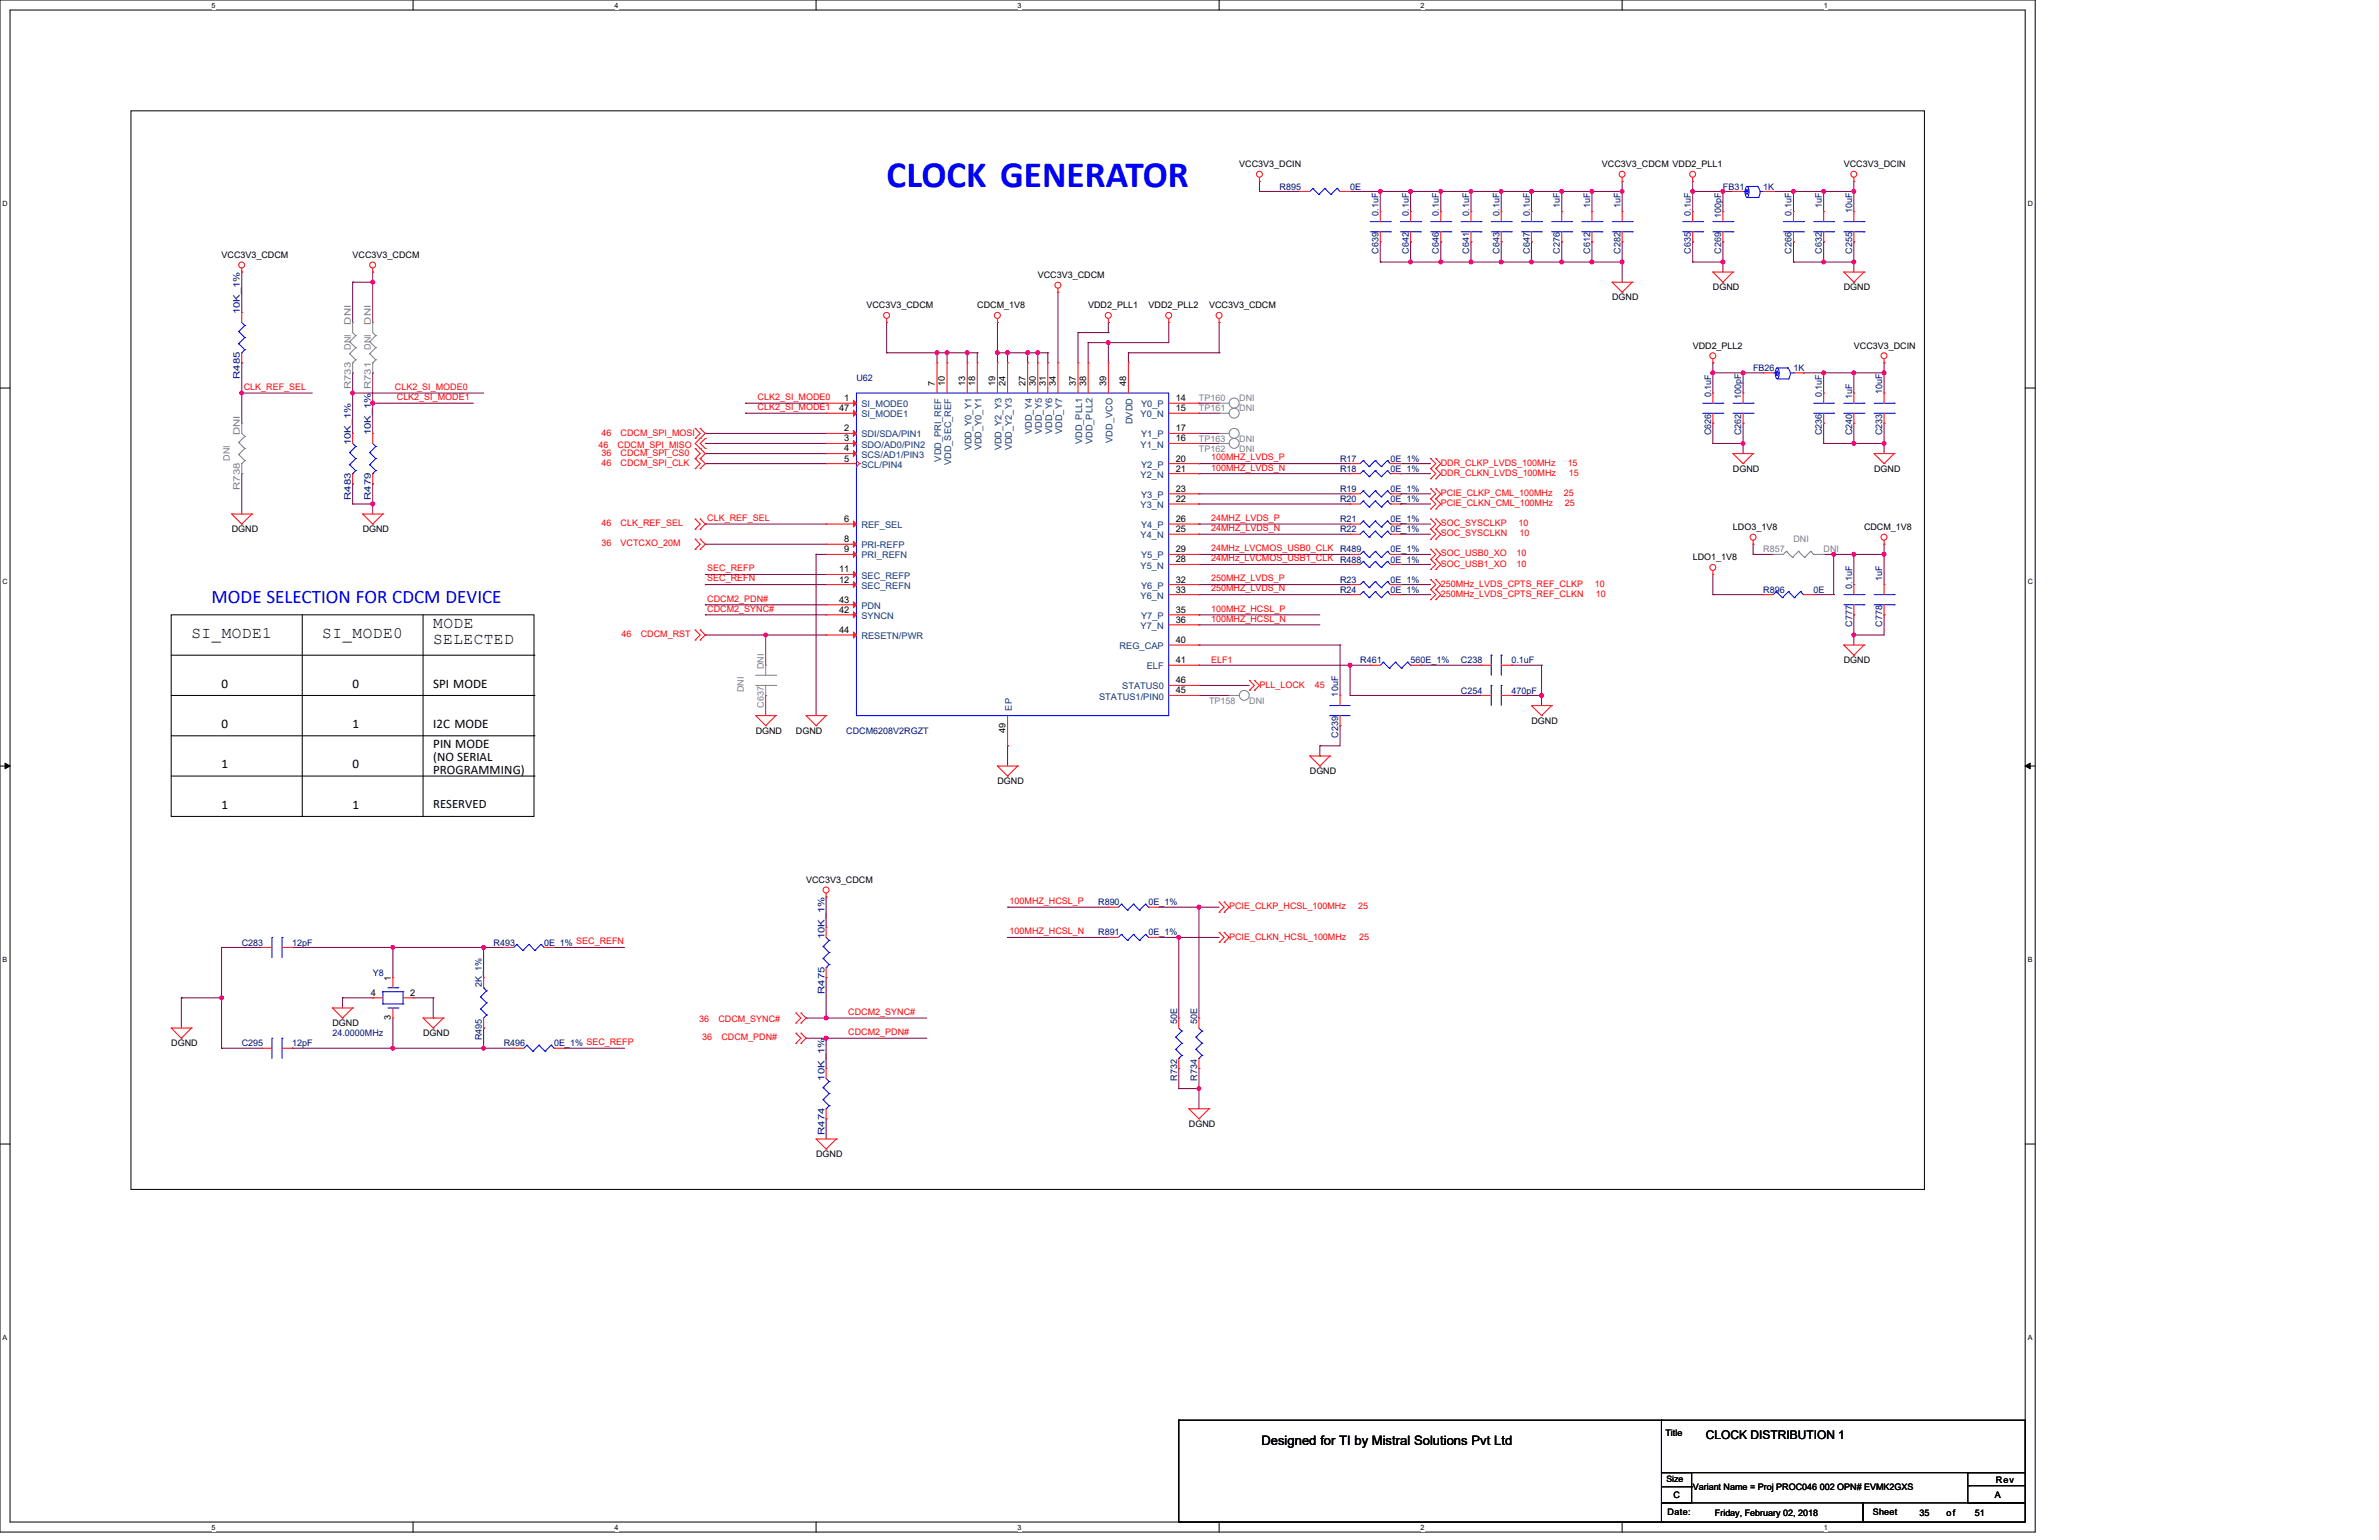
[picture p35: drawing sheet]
<svg xmlns="http://www.w3.org/2000/svg" width="432mm" height="279mm" viewBox="0 0 432 279" stroke-linecap="round" stroke-linejoin="round" font-family="sans-serif">
<defs><g id="words">
<text font-size="6.8" fill="#00f" x="160.9" y="33.9">CLOCK GENERATOR</text>
<text font-size="3.5" fill="#00f" x="38.4" y="109.4">MODE SELECTION FOR CDCM DEVICE</text>
<g font-size="2.9">
<text x="78.6" y="113.9">MODE</text>
<text x="34.7" y="115.7">SI_MODE1</text>
<text x="58.5" y="115.7">SI_MODE0</text>
<text x="78.6" y="116.8">SELECTED</text>
</g>
<g font-size="2.4">
<text x="40.2" y="124.8">0</text>
<text x="64" y="124.8">0</text>
<text x="78.6" y="124.8">SPI MODE</text>
<text x="40.2" y="132.1">0</text>
<text x="64" y="132.1">1</text>
<text x="78.6" y="135.8">PIN MODE</text>
<text x="78.6" y="132.1">I2C MODE</text>
<text x="40.2" y="139.4">1</text>
<text x="64" y="139.4">0</text>
<text x="40.2" y="146.7">1</text>
<text x="64" y="146.7">1</text>
<text x="229" y="262.2">Designed for TI by Mistral Solutions Pvt Ltd</text>
</g>
<g font-size="2.3">
<text x="78.6" y="138.1">(NO SERIAL</text>
<text x="78.6" y="140.5">PROGRAMMING)</text>
<text x="78.6" y="146.7">RESERVED</text>
</g>
<text font-size="2.2" x="309.6" y="261.1">CLOCK DISTRIBUTION 1</text>
<g font-size="1.7">
<text x="169.7" y="70" transform="rotate(-90 169.7 70)">7</text>
<text x="171.5" y="70" transform="rotate(-90 171.5 70)">10</text>
<text x="175.2" y="70" transform="rotate(-90 175.2 70)">13</text>
<text x="177" y="70" transform="rotate(-90 177 70)">18</text>
<text x="180.7" y="70" transform="rotate(-90 180.7 70)">19</text>
<text x="182.5" y="70" transform="rotate(-90 182.5 70)">24</text>
<text x="186.1" y="70" transform="rotate(-90 186.1 70)">27</text>
<text x="188" y="70" transform="rotate(-90 188 70)">30</text>
<text x="189.8" y="70" transform="rotate(-90 189.8 70)">31</text>
<text x="191.6" y="70" transform="rotate(-90 191.6 70)">34</text>
<text x="195.3" y="70" transform="rotate(-90 195.3 70)">37</text>
<text x="197.1" y="70" transform="rotate(-90 197.1 70)">38</text>
<text x="200.8" y="70" transform="rotate(-90 200.8 70)">39</text>
<text x="204.4" y="70" transform="rotate(-90 204.4 70)">48</text>
<text x="152.3" y="74.6">47</text>
<text x="153.2" y="72.8">1</text>
<text x="213.4" y="72.8">14</text>
<text x="213.4" y="74.6">15</text>
<text x="153.2" y="78.3">2</text>
<text x="153.2" y="80.1">3</text>
<text x="153.2" y="81.9">4</text>
<text x="153.2" y="83.7">5</text>
<text x="213.4" y="80.1">16</text>
<text x="213.4" y="78.3">17</text>
<text x="213.4" y="83.7">20</text>
<text x="213.4" y="85.6">21</text>
<text x="213.4" y="89.2">23</text>
<text x="153.2" y="94.7">6</text>
<text x="213.4" y="91.1">22</text>
<text x="213.4" y="94.7">26</text>
<text x="153.2" y="98.4">8</text>
<text x="153.2" y="100.2">9</text>
<text x="213.4" y="96.5">25</text>
<text x="213.4" y="100.2">29</text>
<text x="152.3" y="103.8">11</text>
<text x="152.3" y="105.7">12</text>
<text x="213.4" y="102">28</text>
<text x="213.4" y="105.7">32</text>
<text x="213.4" y="107.5">33</text>
<text x="152.3" y="109.3">43</text>
<text x="152.3" y="111.2">42</text>
<text x="213.4" y="111.2">35</text>
<text x="213.4" y="113">36</text>
<text x="152.3" y="114.8">44</text>
<text x="213.4" y="116.6">40</text>
<text x="213.4" y="120.3">41</text>
<text x="213.4" y="124">46</text>
<text x="213.4" y="125.8">45</text>
<text x="182.5" y="133" transform="rotate(-90 182.5 133)">49</text>
<text x="70.9" y="177.9" transform="rotate(-90 70.9 177.9)">1</text>
<text x="67.3" y="180.7">4</text>
<text x="70.9" y="185.1" transform="rotate(-90 70.9 185.1)">3</text>
<text x="74.4" y="180.7">2</text>
</g>
<g font-size="1.7" fill="#004080">
<text x="156.4" y="73.9">SI_MODE0</text>
<text x="156.4" y="75.7">SI_MODE1</text>
<text x="205.6" y="77" transform="rotate(-90 205.6 77)">DVDD</text>
<text x="207" y="75.7">Y0_N</text>
<text x="207.1" y="73.9">Y0_P</text>
<text x="156.4" y="79.4">SDI/SDA/PIN1</text>
<text x="156.4" y="81.2">SDO/AD0/PIN2</text>
<text x="156.4" y="83">SCS/AD1/PIN3</text>
<text x="170.8" y="83.8" transform="rotate(-90 170.8 83.8)">VDD_PRI_REF</text>
<text x="176.3" y="81.7" transform="rotate(-90 176.3 81.7)">VDD_Y0_Y1</text>
<text x="178.1" y="81.7" transform="rotate(-90 178.1 81.7)">VDD_Y0_Y1</text>
<text x="181.8" y="81.7" transform="rotate(-90 181.8 81.7)">VDD_Y2_Y3</text>
<text x="183.6" y="81.7" transform="rotate(-90 183.6 81.7)">VDD_Y2_Y3</text>
<text x="187.3" y="78.7" transform="rotate(-90 187.3 78.7)">VDD_Y4</text>
<text x="189.1" y="78.7" transform="rotate(-90 189.1 78.7)">VDD_Y5</text>
<text x="190.9" y="78.7" transform="rotate(-90 190.9 78.7)">VDD_Y6</text>
<text x="192.8" y="78.7" transform="rotate(-90 192.8 78.7)">VDD_Y7</text>
<text x="196.4" y="80.6" transform="rotate(-90 196.4 80.6)">VDD_PLL1</text>
<text x="198.3" y="80.6" transform="rotate(-90 198.3 80.6)">VDD_PLL2</text>
<text x="201.9" y="80.3" transform="rotate(-90 201.9 80.3)">VDD_VCO</text>
<text x="207" y="81.2">Y1_N</text>
<text x="207.1" y="79.4">Y1_P</text>
<text x="156.4" y="84.9">SCL/PIN4</text>
<text x="172.7" y="84.4" transform="rotate(-90 172.7 84.4)">VDD_SEC_REF</text>
<text x="207" y="86.7">Y2_N</text>
<text x="207.1" y="84.9">Y2_P</text>
<text x="156.4" y="95.8">REF_SEL</text>
<text x="207" y="92.2">Y3_N</text>
<text x="207.1" y="90.3">Y3_P</text>
<text x="207.1" y="95.8">Y4_P</text>
<text x="156.4" y="99.5">PRI-REFP</text>
<text x="156.4" y="101.3">PRI_REFN</text>
<text x="207" y="97.7">Y4_N</text>
<text x="207.1" y="101.3">Y5_P</text>
<text x="156.4" y="105">SEC_REFP</text>
<text x="156.4" y="106.8">SEC_REFN</text>
<text x="207" y="103.1">Y5_N</text>
<text x="207.1" y="106.8">Y6_P</text>
<text x="156.4" y="110.5">PDN</text>
<text x="156.4" y="112.3">SYNCN</text>
<text x="207" y="108.6">Y6_N</text>
<text x="207.1" y="112.3">Y7_P</text>
<text x="156.4" y="116">RESETN/PWR</text>
<text x="203.2" y="117.8">REG_CAP</text>
<text x="207" y="114.1">Y7_N</text>
<text x="203.7" y="125.1">STATUS0</text>
<text x="208.2" y="121.4">ELF</text>
<text x="183.6" y="128.9" transform="rotate(-90 183.6 128.9)">EP</text>
<text x="199.5" y="126.9">STATUS1/PIN0</text>
</g>
<g font-size="1.6">
<text x="224.9" y="30.4">VCC3V3_DCIN</text>
<text x="290.8" y="30.4">VCC3V3_CDCM VDD2_PLL1</text>
<text x="334.7" y="30.4">VCC3V3_DCIN</text>
<text x="40.2" y="46.8">VCC3V3_CDCM</text>
<text x="64" y="46.8">VCC3V3_CDCM</text>
<text x="188.4" y="50.5">VCC3V3_CDCM</text>
<text x="310.9" y="52.7">DGND</text>
<text x="334.7" y="52.7">DGND</text>
<text x="157.3" y="56">VCC3V3_CDCM</text>
<text x="177.4" y="56">CDCM_1V8</text>
<text x="197.5" y="56">VDD2_PLL1</text>
<text x="208.5" y="56">VDD2_PLL2</text>
<text x="219.5" y="56">VCC3V3_CDCM</text>
<text x="292.6" y="54.5">DGND</text>
<text x="307.2" y="63.3">VDD2_PLL2</text>
<text x="336.5" y="63.3">VCC3V3_DCIN</text>
<text x="314.5" y="85.6">DGND</text>
<text x="340.1" y="85.6">DGND</text>
<text x="42.1" y="96.6">DGND</text>
<text x="65.8" y="96.6">DGND</text>
<text x="307.2" y="101.7">LDO1_1V8</text>
<text x="314.5" y="96.2">LDO3_1V8</text>
<text x="338.3" y="96.2">CDCM_1V8</text>
<text x="334.7" y="120.4">DGND</text>
<text x="278" y="131.3">DGND</text>
<text x="137.2" y="133.1">DGND</text>
<text x="144.5" y="133.1">DGND</text>
<text x="181" y="142.3">DGND</text>
<text x="237.7" y="140.5">DGND</text>
<text x="146.3" y="160.2">VCC3V3_CDCM</text>
<text x="31.1" y="189.8">DGND</text>
<text x="60.3" y="186.2">DGND</text>
<text x="76.8" y="188">DGND</text>
<text x="148.1" y="210">DGND</text>
<text x="215.8" y="204.5">DGND</text>
<text x="302.3" y="260.6">Title</text>
<text x="302.5" y="269">Size</text>
<text x="362.3" y="269">Rev</text>
<text x="302.7" y="274.9">Date:</text>
<text x="303.8" y="271.8">C</text>
<text x="307.2" y="270.3">Variant Name = Proj PROC046 002 OPN# EVMK2GXS</text>
<text x="311.3" y="275.1">Friday, February 02, 2018</text>
<text x="340" y="274.9">Sheet</text>
<text x="348.4" y="275.1">35</text>
<text x="353.3" y="275.1">of</text>
<text x="358.4" y="275.1">51</text>
<text x="362.1" y="271.8">A</text>
</g>
<g font-size="1.6" fill="#000080">
<text x="232.2" y="34.4">R895</text>
<text x="245" y="34.4">0E</text>
<text x="312.7" y="34.4">FB31</text>
<text x="320" y="34.4">1K</text>
<text x="250.2" y="39.1" transform="rotate(-90 250.2 39.1)">0.1uF</text>
<text x="255.7" y="39.1" transform="rotate(-90 255.7 39.1)">0.1uF</text>
<text x="261.2" y="39.1" transform="rotate(-90 261.2 39.1)">0.1uF</text>
<text x="266.7" y="39.1" transform="rotate(-90 266.7 39.1)">0.1uF</text>
<text x="272.2" y="39.1" transform="rotate(-90 272.2 39.1)">0.1uF</text>
<text x="277.6" y="39.1" transform="rotate(-90 277.6 39.1)">0.1uF</text>
<text x="283.1" y="37.7" transform="rotate(-90 283.1 37.7)">1uF</text>
<text x="288.6" y="37.7" transform="rotate(-90 288.6 37.7)">1uF</text>
<text x="294.1" y="37.7" transform="rotate(-90 294.1 37.7)">1uF</text>
<text x="306.9" y="39.1" transform="rotate(-90 306.9 39.1)">0.1uF</text>
<text x="312.4" y="39.5" transform="rotate(-90 312.4 39.5)">100pF</text>
<text x="325.2" y="39.1" transform="rotate(-90 325.2 39.1)">0.1uF</text>
<text x="330.7" y="37.7" transform="rotate(-90 330.7 37.7)">1uF</text>
<text x="336.2" y="38.6" transform="rotate(-90 336.2 38.6)">10uF</text>
<text x="250.2" y="46.1" transform="rotate(-90 250.2 46.1)">C639</text>
<text x="255.7" y="46.1" transform="rotate(-90 255.7 46.1)">C642</text>
<text x="261.2" y="46.1" transform="rotate(-90 261.2 46.1)">C646</text>
<text x="266.7" y="46.1" transform="rotate(-90 266.7 46.1)">C641</text>
<text x="272.2" y="46.1" transform="rotate(-90 272.2 46.1)">C643</text>
<text x="277.6" y="46.1" transform="rotate(-90 277.6 46.1)">C647</text>
<text x="283.1" y="46.1" transform="rotate(-90 283.1 46.1)">C276</text>
<text x="288.6" y="46.1" transform="rotate(-90 288.6 46.1)">C612</text>
<text x="294.1" y="46.1" transform="rotate(-90 294.1 46.1)">C282</text>
<text x="306.9" y="46.1" transform="rotate(-90 306.9 46.1)">C635</text>
<text x="312.4" y="46.1" transform="rotate(-90 312.4 46.1)">C269</text>
<text x="325.2" y="46.1" transform="rotate(-90 325.2 46.1)">C266</text>
<text x="330.7" y="46.1" transform="rotate(-90 330.7 46.1)">C632</text>
<text x="336.2" y="46.1" transform="rotate(-90 336.2 46.1)">C255</text>
<text x="43.6" y="57" transform="rotate(-90 43.6 57)">10K_1%</text>
<text x="43.6" y="68.7" transform="rotate(-90 43.6 68.7)">R485</text>
<text x="155.4" y="69.1">U62</text>
<text x="318.2" y="67.3">FB26</text>
<text x="325.5" y="67.3">1K</text>
<text x="341.7" y="71.5" transform="rotate(-90 341.7 71.5)">10uF</text>
<text x="310.6" y="72.1" transform="rotate(-90 310.6 72.1)">0.1uF</text>
<text x="316" y="72.4" transform="rotate(-90 316 72.4)">100pF</text>
<text x="330.7" y="72.1" transform="rotate(-90 330.7 72.1)">0.1uF</text>
<text x="336.2" y="72.4" transform="rotate(-90 336.2 72.4)">1uF</text>
<text x="63.7" y="80.8" transform="rotate(-90 63.7 80.8)">10K_1%</text>
<text x="67.3" y="79" transform="rotate(-90 67.3 79)">10K_1%</text>
<text x="243.2" y="83.8">R17</text>
<text x="252.4" y="83.8">0E_1%</text>
<text x="310.6" y="79" transform="rotate(-90 310.6 79)">C626</text>
<text x="316" y="79" transform="rotate(-90 316 79)">C262</text>
<text x="330.7" y="79" transform="rotate(-90 330.7 79)">C236</text>
<text x="336.2" y="79" transform="rotate(-90 336.2 79)">C240</text>
<text x="341.7" y="79" transform="rotate(-90 341.7 79)">C233</text>
<text x="243.2" y="89.3">R19</text>
<text x="243.2" y="85.6">R18</text>
<text x="252.4" y="89.3">0E_1%</text>
<text x="252.4" y="85.6">0E_1%</text>
<text x="63.7" y="90.7" transform="rotate(-90 63.7 90.7)">R483</text>
<text x="67.3" y="90.7" transform="rotate(-90 67.3 90.7)">R479</text>
<text x="243.2" y="91.1">R20</text>
<text x="243.2" y="94.7">R21</text>
<text x="252.4" y="91.1">0E_1%</text>
<text x="252.4" y="94.7">0E_1%</text>
<text x="243.2" y="100.2">R489</text>
<text x="243.2" y="96.6">R22</text>
<text x="252.4" y="100.2">0E_1%</text>
<text x="252.4" y="96.6">0E_1%</text>
<text x="243.2" y="102.1">R488</text>
<text x="243.2" y="107.5">R24</text>
<text x="243.2" y="105.7">R23</text>
<text x="252.4" y="102.1">0E_1%</text>
<text x="252.4" y="107.5">0E_1%</text>
<text x="252.4" y="105.7">0E_1%</text>
<text x="320" y="107.5">R896</text>
<text x="329.2" y="107.5">0E</text>
<text x="336.2" y="106.8" transform="rotate(-90 336.2 106.8)">0.1uF</text>
<text x="341.7" y="105.3" transform="rotate(-90 341.7 105.3)">1uF</text>
<text x="336.2" y="113.7" transform="rotate(-90 336.2 113.7)">C777</text>
<text x="341.7" y="113.7" transform="rotate(-90 341.7 113.7)">C778</text>
<text x="246.9" y="120.4">R461</text>
<text x="256" y="120.4">560E_1%</text>
<text x="265.2" y="120.4">C238</text>
<text x="265.2" y="125.8">C254</text>
<text x="274.3" y="120.4">0.1uF</text>
<text x="274.3" y="125.8">470pF</text>
<text x="242.9" y="126.4" transform="rotate(-90 242.9 126.4)">10uF</text>
<text x="153.6" y="133.1">CDCM6208V2RGZT</text>
<text x="242.9" y="133.9" transform="rotate(-90 242.9 133.9)">C239</text>
<text x="199.3" y="164.2">R890</text>
<text x="208.5" y="164.2">0E_1%</text>
<text x="43.9" y="171.6">C283</text>
<text x="53" y="171.6">12pF</text>
<text x="89.6" y="171.6">R493</text>
<text x="98.7" y="171.6">0E_1% SEC_REFN</text>
<text x="149.6" y="170.4" transform="rotate(-90 149.6 170.4)">10K_1%</text>
<text x="199.3" y="169.7">R891</text>
<text x="208.5" y="169.7">0E_1%</text>
<text x="67.6" y="177">Y8</text>
<text x="87.4" y="179" transform="rotate(-90 87.4 179)">2K_1%</text>
<text x="149.6" y="180.3" transform="rotate(-90 149.6 180.3)">R475</text>
<text x="213.6" y="185.8" transform="rotate(-90 213.6 185.8)">50E</text>
<text x="217.3" y="185.8" transform="rotate(-90 217.3 185.8)">50E</text>
<text x="43.9" y="189.8">C295</text>
<text x="53" y="189.8">12pF</text>
<text x="60.3" y="188">24.0000MHz</text>
<text x="87.4" y="188.7" transform="rotate(-90 87.4 188.7)">R495</text>
<text x="91.4" y="189.8">R496</text>
<text x="100.6" y="189.8">0E_1% SEC_REFP</text>
<text x="149.6" y="196" transform="rotate(-90 149.6 196)">10K_1%</text>
<text x="213.6" y="196" transform="rotate(-90 213.6 196)">R732</text>
<text x="217.3" y="196" transform="rotate(-90 217.3 196)">R734</text>
<text x="149.6" y="205.9" transform="rotate(-90 149.6 205.9)">R474</text>
</g>
<g font-size="1.6" fill="#808080">
<text x="63.7" y="58.9" transform="rotate(-90 63.7 58.9)">DNI</text>
<text x="67.3" y="58.9" transform="rotate(-90 67.3 58.9)">DNI</text>
<text x="63.7" y="63.5" transform="rotate(-90 63.7 63.5)">DNI</text>
<text x="67.3" y="63.5" transform="rotate(-90 67.3 63.5)">DNI</text>
<text x="63.7" y="70.6" transform="rotate(-90 63.7 70.6)">R733</text>
<text x="67.3" y="70.6" transform="rotate(-90 67.3 70.6)">R731</text>
<text x="217.6" y="72.8">TP160</text>
<text x="217.6" y="74.6">TP161</text>
<text x="224.9" y="72.8">DNI</text>
<text x="224.9" y="74.6">DNI</text>
<text x="41.7" y="83.6" transform="rotate(-90 41.7 83.6)">DNI</text>
<text x="43.6" y="79" transform="rotate(-90 43.6 79)">DNI</text>
<text x="217.6" y="80.1">TP163</text>
<text x="217.6" y="81.9">TP162</text>
<text x="224.9" y="80.1">DNI</text>
<text x="224.9" y="81.9">DNI</text>
<text x="43.6" y="88.9" transform="rotate(-90 43.6 88.9)">R738</text>
<text x="320" y="100.2">R857</text>
<text x="325.5" y="98.4">DNI</text>
<text x="331" y="100.2">DNI</text>
<text x="135" y="125.6" transform="rotate(-90 135 125.6)">DNI</text>
<text x="138.7" y="121.4" transform="rotate(-90 138.7 121.4)">DNI</text>
<text x="138.7" y="128.4" transform="rotate(-90 138.7 128.4)">C637</text>
<text x="219.5" y="127.7">TP158</text>
<text x="226.8" y="127.7">DNI</text>
</g>
<g font-size="1.6" fill="#f00">
<text x="44.2" y="70.7">CLK_REF_SEL</text>
<text x="71.7" y="70.7">CLK2_SI_MODE0</text>
<text x="72" y="72.6">CLK2_SI_MODE1</text>
<text x="137.5" y="74.4">CLK2_SI_MODE1</text>
<text x="137.5" y="72.6">CLK2_SI_MODE0</text>
<text x="108.6" y="81.2">46</text>
<text x="109.2" y="79">46</text>
<text x="109.2" y="82.7">36</text>
<text x="112.1" y="81.2">CDCM_SPI_MISO</text>
<text x="112.6" y="79">CDCM_SPI_MOSI</text>
<text x="112.6" y="82.7">CDCM_SPI_CS0</text>
<text x="219.8" y="83.5">100MHZ_LVDS_P</text>
<text x="109.2" y="84.5">46</text>
<text x="112.6" y="84.5">CDCM_SPI_CLK</text>
<text x="219.8" y="85.4">100MHZ_LVDS_N</text>
<text x="261.5" y="86.3">DDR_CLKN_LVDS_100MHz</text>
<text x="261.5" y="84.5">DDR_CLKP_LVDS_100MHz</text>
<text x="261.5" y="90">PCIE_CLKP_CML_100MHz</text>
<text x="283.8" y="90">25</text>
<text x="284.5" y="84.5">15</text>
<text x="284.7" y="86.3">15</text>
<text x="109.2" y="95.5">46</text>
<text x="112.6" y="95.5">CLK_REF_SEL</text>
<text x="128.4" y="94.5">CLK_REF_SEL</text>
<text x="219.8" y="94.5">24MHZ_LVDS_P</text>
<text x="261.5" y="95.5">SOC_SYSCLKP</text>
<text x="261.5" y="91.8">PCIE_CLKN_CML_100MHz</text>
<text x="275.6" y="95.5">10</text>
<text x="284" y="91.8">25</text>
<text x="109.2" y="99.1">36</text>
<text x="112.6" y="99.1">VCTCXO_20M</text>
<text x="219.8" y="96.4">24MHZ_LVDS_N</text>
<text x="219.8" y="100">24MHz_LVCMOS_USB0_CLK</text>
<text x="219.8" y="101.8">24MHz_LVCMOS_USB1_CLK</text>
<text x="261.5" y="97.3">SOC_SYSCLKN</text>
<text x="261.5" y="101">SOC_USB0_XO</text>
<text x="275.2" y="101">10</text>
<text x="275.8" y="97.3">10</text>
<text x="128.4" y="103.7">SEC_REFP</text>
<text x="128.4" y="105.5">SEC_REFN</text>
<text x="219.8" y="107.3">250MHZ_LVDS_N</text>
<text x="219.8" y="105.5">250MHZ_LVDS_P</text>
<text x="261.5" y="102.8">SOC_USB1_XO</text>
<text x="261.5" y="106.4">250MHz_LVDS_CPTS_REF_CLKP</text>
<text x="275.2" y="102.8">10</text>
<text x="289.5" y="106.4">10</text>
<text x="128.4" y="111">CDCM2_SYNC#</text>
<text x="128.4" y="109.2">CDCM2_PDN#</text>
<text x="219.8" y="111">100MHZ_HCSL_P</text>
<text x="219.8" y="112.8">100MHZ_HCSL_N</text>
<text x="261.5" y="108.3">250MHz_LVDS_CPTS_REF_CLKN</text>
<text x="289.7" y="108.3">10</text>
<text x="112.8" y="115.6">46</text>
<text x="116.3" y="115.6">CDCM_RST</text>
<text x="219.8" y="120.3">ELF1</text>
<text x="228.6" y="124.7">PLL_LOCK</text>
<text x="238.7" y="124.7">45</text>
<text x="183.2" y="164">100MHZ_HCSL_P</text>
<text x="223.1" y="165">PCIE_CLKP_HCSL_100MHz</text>
<text x="246.5" y="165">25</text>
<text x="183.2" y="169.5">100MHZ_HCSL_N</text>
<text x="223.1" y="170.5">PCIE_CLKN_HCSL_100MHz</text>
<text x="246.7" y="170.5">25</text>
<text x="126.9" y="185.4">36</text>
<text x="130.4" y="185.4">CDCM_SYNC#</text>
<text x="154" y="184.1">CDCM2_SYNC#</text>
<text x="127.5" y="188.7">36</text>
<text x="130.9" y="188.7">CDCM_PDN#</text>
<text x="154" y="187.8">CDCM2_PDN#</text>
</g>
<g font-size="1.3">
<text x="38.4" y="1.4">5</text>
<text x="111.5" y="1.4">4</text>
<text x="184.7" y="1.4">3</text>
<text x="257.9" y="1.4">2</text>
<text x="331" y="1.4">1</text>
<text x=".5" y="37.3">D</text>
<text x="368" y="37.3">D</text>
<text x=".5" y="105.9">C</text>
<text x="368" y="105.9">C</text>
<text x=".5" y="174.5">B</text>
<text x="368" y="174.5">B</text>
<text x=".5" y="243">A</text>
<text x="368" y="243">A</text>
<text x="38.4" y="277.5">5</text>
<text x="111.5" y="277.5">4</text>
<text x="184.7" y="277.5">3</text>
<text x="257.9" y="277.5">2</text>
<text x="331" y="277.5">1</text>
</g>
</g></defs>
<path d="M0 0h369.4v278h-369.4zM1.8 1.8h365.8v274.3h-365.8z" fill="none" stroke="#000" stroke-width=".18"/>
<g fill="#fff">
<path d="M38.4 .2h.7v1.5h-.7z"/>
<path d="M38.4 276.3h.7v1.5h-.7z"/>
</g>
<path d="M75 0v1.8M75 276.1v1.9" fill="none" stroke="#000" stroke-width=".18"/>
<g fill="#fff">
<path d="M111.5 .2h.8v1.5h-.8z"/>
<path d="M111.5 276.3h.8v1.5h-.8z"/>
</g>
<path d="M148.1 0v1.8M148.1 276.1v1.9" fill="none" stroke="#000" stroke-width=".18"/>
<g fill="#fff">
<path d="M184.7 .2h.7v1.5h-.7z"/>
<path d="M184.7 276.3h.7v1.5h-.7z"/>
</g>
<path d="M221.3 0v1.8M221.3 276.1v1.9" fill="none" stroke="#000" stroke-width=".18"/>
<g fill="#fff">
<path d="M257.9 .2h.7v1.5h-.7z"/>
<path d="M257.9 276.3h.7v1.5h-.7z"/>
</g>
<path d="M294.4 0v1.8M294.4 276.1v1.9" fill="none" stroke="#000" stroke-width=".18"/>
<g fill="#fff">
<path d="M331 .2h.7v1.5h-.7z"/>
<path d="M331 276.3h.7v1.5h-.7z"/>
<path d="M.5 36.1h.9v1.5h-.9z"/>
<path d="M368 36.1h1v1.5h-1z"/>
<path d="M.5 104.7h.9v1.5h-.9z"/>
<path d="M368 104.7h1v1.5h-1z"/>
</g>
<path d="M0 70.4h1.8M367.6 70.4h1.8" fill="none" stroke="#000" stroke-width=".18"/>
<g fill="#fff">
<path d="M.5 173.3h.8v1.4h-.8z"/>
<path d="M368 173.3h.9v1.4h-.9z"/>
</g>
<path d="M0 139h1.8M.9 138.5l.9 .5-.9 .5zM367.6 139l.9-.5v1zM367.6 139h1.8" fill="none" stroke="#000" stroke-width=".18"/>
<path d="M.9 138.5l.9 .5-.9 .5zM367.6 139l.9-.5v1z" fill="#000"/>
<g fill="#fff">
<path d="M.5 241.9h.8v1.4h-.8z"/>
<path d="M368 241.9h.9v1.4h-.9z"/>
</g>
<g fill="none" stroke="#000" stroke-width=".18">
<path d="M23.8 20.1h325.5v195.7h-325.5zM31.1 111.5h65.8v36.6h-65.8zM31.1 118.9h65.8M54.9 111.5v36.6M76.8 111.5v36.6M96.9 118.9h.1M31.1 133.5h65.8M31.1 126.2h65.8M96.9 133.5h.1M96.9 126.2h.1M31.1 140.8h65.8M54.9 148.1h.1"/>
<path d="M76.8 148.1h.1M96.9 140.8h.1M0 207.6h1.8M367.6 207.6h1.8"/>
</g>
<g fill="none" stroke="#800040" stroke-width=".18">
<path d="M128 78.6h.1M128 78.6h21.9M135.3 75h.1M135.3 73.2h.1M135.3 75h14.6M135.3 73.2h14.6M128 84.1h.1M128 82.3h.1M128 80.5h.1M128 84.1h21.9M128 82.3h21.9M128 80.5h21.9"/>
<path d="M128 104.2h.1M128 104.2h21.9M139 115.2h.1M139 115.2h10.9"/>
</g>
<circle cx="139" cy="115.2" r=".35" fill="#f0f"/>
<circle cx="139" cy="115.2" r=".35" fill="none" stroke="#f0f" stroke-width=".18"/>
<g fill="none" stroke="#800040" stroke-width=".18">
<path d="M250.5 34.7h.1M250.5 34.7v3.7M128 95.1h.1M128 95.1h21.9M128 115.2h.1M128 111.5h.1M128 115.2h11M128 111.5h21.9M139 115.2h.1M139 115.2v5.5M217.6 117h.1M217.6 117h25.6"/>
<path d="M243.2 117h.1M243.2 117v9.2M139 126.2h.1M139 126.2v3.6M182.9 135.3h.1M182.9 135.3v3.7M217.6 124.4h.1M217.6 126.2h.1M217.6 124.4h9.2M217.6 126.2h5.5M243.2 131.7h.1M243.2 131.7v3.6"/>
<path d="M149.9 177.4h.1M149.9 162.8h.1M149.9 177.4v7.3h-3.6M149.9 162.8v5.4M146.3 184.7h.1"/>
</g>
<circle cx="250.5" cy="34.7" r=".36" fill="#f0f"/>
<circle cx="250.5" cy="34.7" r=".36" fill="none" stroke="#f0f" stroke-width=".18"/>
<path d="M250.5 43.9h.1M250.5 47.5h.1M250.5 43.9v3.6M250.5 47.5h5.5" fill="none" stroke="#800040" stroke-width=".18"/>
<circle cx="256" cy="47.5" r=".36" fill="#f0f"/>
<circle cx="256" cy="47.5" r=".36" fill="none" stroke="#f0f" stroke-width=".18"/>
<path d="M272.5 34.7h.1M272.5 34.7h5.5M278 34.7h.1M278 34.7v3.7M294.4 47.5h.1M294.4 47.5v3.7" fill="none" stroke="#800040" stroke-width=".18"/>
<circle cx="294.4" cy="47.5" r=".35" fill="#f0f"/>
<circle cx="294.4" cy="47.5" r=".35" fill="none" stroke="#f0f" stroke-width=".18"/>
<path d="M278 34.7h.1M278 34.7h5.5" fill="none" stroke="#800040" stroke-width=".18"/>
<circle cx="283.4" cy="34.7" r=".36" fill="#f0f"/>
<circle cx="283.4" cy="34.7" r=".36" fill="none" stroke="#f0f" stroke-width=".18"/>
<circle cx="278" cy="34.7" r=".36" fill="#f0f"/>
<circle cx="278" cy="34.7" r=".36" fill="none" stroke="#f0f" stroke-width=".18"/>
<path d="M283.5 34.7h.1M283.5 34.7v3.7M288.9 34.7h.1M288.9 34.7v3.7" fill="none" stroke="#800040" stroke-width=".18"/>
<circle cx="288.9" cy="34.7" r=".35" fill="#f0f"/>
<circle cx="288.9" cy="34.7" r=".35" fill="none" stroke="#f0f" stroke-width=".18"/>
<path d="M267 34.7h.1M267 34.7v3.7" fill="none" stroke="#800040" stroke-width=".18"/>
<circle cx="267" cy="34.7" r=".35" fill="#f0f"/>
<circle cx="267" cy="34.7" r=".35" fill="none" stroke="#f0f" stroke-width=".18"/>
<path d="M267 43.9h.1M267 43.9v3.6" fill="none" stroke="#800040" stroke-width=".18"/>
<circle cx="267" cy="47.5" r=".35" fill="#f0f"/>
<circle cx="267" cy="47.5" r=".35" fill="none" stroke="#f0f" stroke-width=".18"/>
<path d="M272.5 47.5h.1M272.5 43.9h.1M272.5 47.5h5.5M272.5 43.9v3.6" fill="none" stroke="#800040" stroke-width=".18"/>
<circle cx="272.5" cy="47.5" r=".35" fill="#f0f"/>
<circle cx="272.5" cy="47.5" r=".35" fill="none" stroke="#f0f" stroke-width=".18"/>
<path d="M272.5 34.7h.1M272.5 34.7v3.7" fill="none" stroke="#800040" stroke-width=".18"/>
<circle cx="272.5" cy="34.7" r=".35" fill="#f0f"/>
<circle cx="272.5" cy="34.7" r=".35" fill="none" stroke="#f0f" stroke-width=".18"/>
<path d="M256 34.7h.1M256 34.7v3.7M261.5 34.7h.1M261.5 34.7h5.5M267 47.5h.1M267 47.5h5.5" fill="none" stroke="#800040" stroke-width=".18"/>
<circle cx="256" cy="34.7" r=".36" fill="#f0f"/>
<circle cx="256" cy="34.7" r=".36" fill="none" stroke="#f0f" stroke-width=".18"/>
<path d="M256 43.9h.1M256 43.9v3.6M261.5 43.9h.1M261.5 43.9v3.6" fill="none" stroke="#800040" stroke-width=".18"/>
<circle cx="261.5" cy="47.5" r=".35" fill="#f0f"/>
<circle cx="261.5" cy="47.5" r=".35" fill="none" stroke="#f0f" stroke-width=".18"/>
<path d="M261.5 34.7h.1M261.5 34.7v3.7" fill="none" stroke="#800040" stroke-width=".18"/>
<circle cx="261.5" cy="34.7" r=".35" fill="#f0f"/>
<circle cx="261.5" cy="34.7" r=".35" fill="none" stroke="#f0f" stroke-width=".18"/>
<path d="M256 34.7h.1M256 34.7h5.5M160.9 58.5h.1M160.9 58.5v5.5M261.5 47.5h.1M261.5 47.5h5.5M170.1 64h.1M170.1 64h1.8M170.1 64v1.8M171.9 64h.1M171.9 64v1.8" fill="none" stroke="#800040" stroke-width=".18"/>
<circle cx="171.9" cy="64" r=".36" fill="#f0f"/>
<circle cx="171.9" cy="64" r=".36" fill="none" stroke="#f0f" stroke-width=".18"/>
<path d="M274.3 120.7h.1M274.3 126.2h.1M274.3 120.7h5.5M274.3 126.2h5.5M279.8 126.2h.1M279.8 126.2v1.8" fill="none" stroke="#800040" stroke-width=".18"/>
<circle cx="279.8" cy="126.2" r=".35" fill="#f0f"/>
<circle cx="279.8" cy="126.2" r=".35" fill="none" stroke="#f0f" stroke-width=".18"/>
<path d="M217.6 120.7h.1M217.6 120.7h31.1M245 120.7h.1M245 126.2h.1M245 120.7v5.5M245 126.2h23.8M257.9 120.7h.1M257.9 120.7h10.9M279.8 120.7h.1M279.8 120.7v5.5" fill="none" stroke="#800040" stroke-width=".18"/>
<circle cx="245" cy="120.7" r=".35" fill="#f0f"/>
<circle cx="245" cy="120.7" r=".35" fill="none" stroke="#f0f" stroke-width=".18"/>
<path d="M175.6 64h.1M175.6 64h1.8M175.6 64v1.8M177.4 64h.1M177.4 64v1.8" fill="none" stroke="#800040" stroke-width=".18"/>
<circle cx="175.5" cy="64" r=".36" fill="#f0f"/>
<circle cx="175.5" cy="64" r=".36" fill="none" stroke="#f0f" stroke-width=".18"/>
<path d="M181 58.5h.1M181 58.5v5.5M186.5 64h.1M186.5 64h1.9" fill="none" stroke="#800040" stroke-width=".18"/>
<circle cx="181" cy="64" r=".36" fill="#f0f"/>
<circle cx="181" cy="64" r=".36" fill="none" stroke="#f0f" stroke-width=".18"/>
<path d="M288.9 34.7h.1M288.9 34.7h5.5M294.4 34.7h.1M294.4 34.7v3.7M186.5 64h.1M186.5 64v1.8M188.4 64h.1M188.4 64v1.8" fill="none" stroke="#800040" stroke-width=".18"/>
<circle cx="294.4" cy="34.7" r=".35" fill="#f0f"/>
<circle cx="294.4" cy="34.7" r=".35" fill="none" stroke="#f0f" stroke-width=".18"/>
<path d="M278 43.9h.1M278 47.5h.1M278 43.9v3.6M283.5 43.9h.1M283.5 43.9v3.6h-5.5M288.9 43.9h.1M288.9 43.9v3.6" fill="none" stroke="#800040" stroke-width=".18"/>
<circle cx="283.4" cy="47.5" r=".36" fill="#f0f"/>
<circle cx="283.4" cy="47.5" r=".36" fill="none" stroke="#f0f" stroke-width=".18"/>
<circle cx="278" cy="47.5" r=".36" fill="#f0f"/>
<circle cx="278" cy="47.5" r=".36" fill="none" stroke="#f0f" stroke-width=".18"/>
<path d="M283.5 47.5h.1M283.5 47.5h10.9M288.9 47.5h.1" fill="none" stroke="#800040" stroke-width=".18"/>
<circle cx="288.9" cy="47.5" r=".35" fill="#f0f"/>
<circle cx="288.9" cy="47.5" r=".35" fill="none" stroke="#f0f" stroke-width=".18"/>
<path d="M325.5 34.7h.1M325.5 34.7v3.7M331 34.7h.1M331 34.7v3.7" fill="none" stroke="#800040" stroke-width=".18"/>
<circle cx="331" cy="34.7" r=".35" fill="#f0f"/>
<circle cx="331" cy="34.7" r=".35" fill="none" stroke="#f0f" stroke-width=".18"/>
<path d="M321.9 34.7h.1M321.9 34.7h3.6" fill="none" stroke="#800040" stroke-width=".18"/>
<circle cx="325.5" cy="34.7" r=".35" fill="#f0f"/>
<circle cx="325.5" cy="34.7" r=".35" fill="none" stroke="#f0f" stroke-width=".18"/>
<path d="M325.5 43.9h.1M325.5 43.9v3.6M331 43.9h.1M331 47.5h.1M331 43.9v3.6M331 47.5h5.5" fill="none" stroke="#800040" stroke-width=".18"/>
<circle cx="336.5" cy="47.5" r=".35" fill="#f0f"/>
<circle cx="336.5" cy="47.5" r=".35" fill="none" stroke="#f0f" stroke-width=".18"/>
<circle cx="331" cy="47.5" r=".35" fill="#f0f"/>
<circle cx="331" cy="47.5" r=".35" fill="none" stroke="#f0f" stroke-width=".18"/>
<path d="M331 34.7h.1M331 34.7h5.5M336.5 34.7h.1M336.5 34.7v3.7" fill="none" stroke="#800040" stroke-width=".18"/>
<circle cx="336.5" cy="34.7" r=".35" fill="#f0f"/>
<circle cx="336.5" cy="34.7" r=".35" fill="none" stroke="#f0f" stroke-width=".18"/>
<path d="M307.2 43.9h.1M307.2 47.5h.1M307.2 43.9v3.6M307.2 47.5h5.5M336.5 47.5h.1M336.5 47.5v1.9" fill="none" stroke="#800040" stroke-width=".18"/>
<circle cx="312.7" cy="47.5" r=".35" fill="#f0f"/>
<circle cx="312.7" cy="47.5" r=".35" fill="none" stroke="#f0f" stroke-width=".18"/>
<path d="M307.2 32.9h.1M307.2 32.9v1.8M312.7 34.7h.1M312.7 34.7h1.8M312.7 34.7v3.7" fill="none" stroke="#800040" stroke-width=".18"/>
<circle cx="312.7" cy="34.7" r=".35" fill="#f0f"/>
<circle cx="312.7" cy="34.7" r=".35" fill="none" stroke="#f0f" stroke-width=".18"/>
<g fill="none" stroke="#800040" stroke-width=".18">
<path d="M307.2 34.7h.1M307.2 34.7h5.5M336.5 32.9h.1M336.5 32.9v1.8M312.7 47.5h.1M312.7 47.5v1.9M181 64h.1M181 64v1.8M182.9 64h.1M182.9 64v1.8M182.9 64h3.6M197.5 62.2h.1"/>
<path d="M197.5 62.2v3.6M201.2 62.2h.1M201.2 62.2v3.6M128 98.7h.1M128 98.7h21.9M148.1 100.6h.1M148.1 100.6h1.8M148.1 100.6v29.2"/>
</g>
<circle cx="186.5" cy="64" r=".36" fill="#f0f"/>
<circle cx="186.5" cy="64" r=".36" fill="none" stroke="#f0f" stroke-width=".18"/>
<circle cx="182.9" cy="64" r=".36" fill="#f0f"/>
<circle cx="182.9" cy="64" r=".36" fill="none" stroke="#f0f" stroke-width=".18"/>
<path d="M67.6 51.2h.1M67.6 51.2v7.3" fill="none" stroke="#800040" stroke-width=".18"/>
<circle cx="67.7" cy="51.2" r=".36" fill="#f0f"/>
<circle cx="67.7" cy="51.2" r=".36" fill="none" stroke="#f0f" stroke-width=".18"/>
<path d="M67.6 73.2h.1M67.6 67.6h.1M67.6 67.6v11M67.6 73.2h18.3M67.6 91.4h.1M67.6 91.4v1.9" fill="none" stroke="#800040" stroke-width=".18"/>
<circle cx="67.6" cy="73.1" r=".36" fill="#f0f"/>
<circle cx="67.6" cy="73.1" r=".36" fill="none" stroke="#f0f" stroke-width=".18"/>
<path d="M64 51.2h.1M64 51.2v7.3M67.6 49.4h.1M67.6 49.4v1.8h-3.6M64 71.3h.1M64 71.3v7.3M64 87.8h.1M64 91.4h.1M64 87.8v3.6M67.6 87.8h.1M67.6 87.8v3.6h-3.6" fill="none" stroke="#800040" stroke-width=".18"/>
<circle cx="67.6" cy="91.4" r=".36" fill="#f0f"/>
<circle cx="67.6" cy="91.4" r=".36" fill="none" stroke="#f0f" stroke-width=".18"/>
<path d="M43.9 49.4h.1M43.9 49.4v7.3M43.9 71.3h.1M43.9 71.3h12.8M43.9 71.3v5.5M64 71.3h.1M64 71.3h23.8M331 67.6h.1M331 67.6v3.7M43.9 85.9h.1M43.9 85.9v7.4" fill="none" stroke="#800040" stroke-width=".18"/>
<circle cx="331" cy="67.6" r=".36" fill="#f0f"/>
<circle cx="331" cy="67.6" r=".36" fill="none" stroke="#f0f" stroke-width=".18"/>
<path d="M336.5 67.6h.1M336.5 67.6v3.7" fill="none" stroke="#800040" stroke-width=".18"/>
<circle cx="336.5" cy="67.6" r=".36" fill="#f0f"/>
<circle cx="336.5" cy="67.6" r=".36" fill="none" stroke="#f0f" stroke-width=".18"/>
<path d="M327.3 67.6h.1M327.3 67.6h3.7M331 76.8h.1M331 76.8v3.7M336.5 76.8h.1M336.5 67.6h.1M336.5 67.6h5.5M336.5 76.8v3.7M342 67.6h.1M342 67.6v3.7M336.5 80.5h.1M336.5 80.5h5.5" fill="none" stroke="#800040" stroke-width=".18"/>
<circle cx="342" cy="67.6" r=".36" fill="#f0f"/>
<circle cx="342" cy="67.6" r=".36" fill="none" stroke="#f0f" stroke-width=".18"/>
<path d="M342 80.5h.1M342 80.5v1.8" fill="none" stroke="#800040" stroke-width=".18"/>
<circle cx="342" cy="80.4" r=".36" fill="#f0f"/>
<circle cx="342" cy="80.4" r=".36" fill="none" stroke="#f0f" stroke-width=".18"/>
<path d="M310.9 76.8h.1M310.9 76.8v3.7M310.9 80.5h.1M310.9 80.5h5.5M316.4 80.5h.1M316.4 80.5v1.8" fill="none" stroke="#800040" stroke-width=".18"/>
<circle cx="316.4" cy="80.4" r=".35" fill="#f0f"/>
<circle cx="316.4" cy="80.4" r=".35" fill="none" stroke="#f0f" stroke-width=".18"/>
<path d="M310.9 65.8h.1M310.9 65.8v1.8M316.4 67.6h.1M316.4 67.6h3.6M316.4 67.6v3.7" fill="none" stroke="#800040" stroke-width=".18"/>
<circle cx="316.4" cy="67.6" r=".36" fill="#f0f"/>
<circle cx="316.4" cy="67.6" r=".36" fill="none" stroke="#f0f" stroke-width=".18"/>
<path d="M43.9 65.8h.1M43.9 65.8v5.5M310.9 67.6h.1M310.9 67.6h5.5M342 65.8h.1M342 65.8v1.8" fill="none" stroke="#800040" stroke-width=".18"/>
<circle cx="43.9" cy="71.3" r=".35" fill="#f0f"/>
<circle cx="43.9" cy="71.3" r=".35" fill="none" stroke="#f0f" stroke-width=".18"/>
<path d="M201.2 62.2h.1M201.2 62.2h10.9M204.8 64h.1M204.8 64h16.5M204.8 64v1.8M221.3 64h.1" fill="none" stroke="#800040" stroke-width=".18"/>
<circle cx="201.2" cy="62.2" r=".36" fill="#f0f"/>
<circle cx="201.2" cy="62.2" r=".36" fill="none" stroke="#f0f" stroke-width=".18"/>
<g fill="none" stroke="#800040" stroke-width=".18">
<path d="M212.1 58.5h.1M212.1 58.5v3.7M221.3 58.5h.1M221.3 58.5v5.5M64 67.6h.1M64 67.6v3.7M197.5 62.2h.1M197.5 62.2h3.7M217.6 73.2h.1M217.6 75h.1M217.6 73.2h3.7M217.6 75h3.7"/>
<path d="M217.6 84.1h.1M217.6 85.9h.1M217.6 95.1h.1M217.6 96.9h.1M217.6 84.1h27.4M217.6 85.9h27.4M217.6 95.1h27.4M217.6 96.9h27.4M254.2 85.9h.1M254.2 95.1h.1M254.2 96.9h.1M254.2 85.9h5.5"/>
<path d="M254.2 95.1h5.5M254.2 96.9h5.5"/>
</g>
<circle cx="64" cy="71.3" r=".36" fill="#f0f"/>
<circle cx="64" cy="71.3" r=".36" fill="none" stroke="#f0f" stroke-width=".18"/>
<path d="M149.9 188.4h.1M149.9 188.4h18.3" fill="none" stroke="#800040" stroke-width=".18"/>
<circle cx="149.9" cy="188.3" r=".36" fill="#f0f"/>
<circle cx="149.9" cy="188.3" r=".36" fill="none" stroke="#f0f" stroke-width=".18"/>
<path d="M128 109.7h.1M128 109.7h21.9M146.3 188.4h.1M146.3 188.4h3.6M149.9 188.4h.1M149.9 184.7h.1M149.9 188.4v5.4M149.9 184.7h18.3M149.9 203h.1M149.9 203v3.7" fill="none" stroke="#800040" stroke-width=".18"/>
<circle cx="149.9" cy="184.7" r=".36" fill="#f0f"/>
<circle cx="149.9" cy="184.7" r=".36" fill="none" stroke="#f0f" stroke-width=".18"/>
<path d="M217.6 111.5h.1M217.6 113.4h.1M217.6 111.5h22M217.6 113.4h22M214 193.8h.1M214 197.5h.1M214 193.8v3.7M214 197.5h3.6M217.6 197.5h.1M217.6 197.5v3.7" fill="none" stroke="#800040" stroke-width=".18"/>
<circle cx="217.6" cy="197.5" r=".35" fill="#f0f"/>
<circle cx="217.6" cy="197.5" r=".35" fill="none" stroke="#f0f" stroke-width=".18"/>
<path d="M182.9 164.6h.1M182.9 170.1h.1M182.9 164.6h18.3M182.9 170.1h18.3M214 170.1h.1M214 170.1v14.6M217.6 164.6h.1M217.6 164.6h3.7" fill="none" stroke="#800040" stroke-width=".18"/>
<circle cx="214" cy="170.1" r=".36" fill="#f0f"/>
<circle cx="214" cy="170.1" r=".36" fill="none" stroke="#f0f" stroke-width=".18"/>
<path d="M210.3 170.1h.1M210.3 170.1h3.7M217.6 164.6h.1M217.6 164.6v20.1" fill="none" stroke="#800040" stroke-width=".18"/>
<circle cx="217.6" cy="164.6" r=".36" fill="#f0f"/>
<circle cx="217.6" cy="164.6" r=".36" fill="none" stroke="#f0f" stroke-width=".18"/>
<g fill="none" stroke="#800040" stroke-width=".18">
<path d="M283.5 34.7h.1M283.5 34.7h5.4M325.5 34.7h.1M325.5 34.7h5.5M256 47.5h.1M256 47.5h5.5M312.7 43.9h.1M312.7 43.9v3.6M310.9 67.6h.1M310.9 67.6v3.7M316.4 76.8h.1M316.4 76.8v3.7"/>
<path d="M331 67.6h.1M331 67.6h5.5M214 170.1h.1M214 170.1h7.3M217.6 193.8h.1M217.6 193.8v3.7"/>
</g>
<circle cx="310.9" cy="67.6" r=".36" fill="#f0f"/>
<circle cx="310.9" cy="67.6" r=".36" fill="none" stroke="#f0f" stroke-width=".18"/>
<path d="M307.2 34.7h.1M307.2 34.7v3.7" fill="none" stroke="#800040" stroke-width=".18"/>
<circle cx="307.2" cy="34.7" r=".35" fill="#f0f"/>
<circle cx="307.2" cy="34.7" r=".35" fill="none" stroke="#f0f" stroke-width=".18"/>
<g fill="none" stroke="#800040" stroke-width=".18">
<path d="M40.2 171.9h.1M40.2 171.9h7.3M71.3 171.9h.1M71.3 171.9h20.1M87.8 171.9h.1M87.8 171.9v5.5M100.6 171.9h.1M100.6 171.9h12.8M32.9 181h.1M32.9 181v5.5M32.9 181h7.3M40.2 181h.1"/>
<path d="M40.2 190.2h.1M40.2 181v9.2M40.2 190.2h7.3"/>
</g>
<circle cx="87.8" cy="171.9" r=".35" fill="#f0f"/>
<circle cx="87.8" cy="171.9" r=".35" fill="none" stroke="#f0f" stroke-width=".18"/>
<path d="M87.8 190.2h.1M87.8 186.5h.1M87.8 190.2h5.5M87.8 186.5v3.7" fill="none" stroke="#800040" stroke-width=".18"/>
<circle cx="87.8" cy="190.2" r=".35" fill="#f0f"/>
<circle cx="87.8" cy="190.2" r=".35" fill="none" stroke="#f0f" stroke-width=".18"/>
<path d="M40.2 171.9h.1M40.2 171.9v9.1M102.4 190.2h.1M102.4 190.2h11" fill="none" stroke="#800040" stroke-width=".18"/>
<circle cx="40.2" cy="181" r=".36" fill="#f0f"/>
<circle cx="40.2" cy="181" r=".36" fill="none" stroke="#f0f" stroke-width=".18"/>
<g fill="none" stroke="#800040" stroke-width=".18">
<path d="M267 34.7h.1M267 34.7h5.5M325.5 47.5h.1M325.5 47.5h5.5M342 76.8h.1M342 76.8v3.7M254.2 84.1h.1M254.2 84.1h5.5M331 80.5h.1M331 80.5h5.5M128 106.1h.1M128 106.1h21.9"/>
<path d="M71.3 190.2h.1M71.3 190.2h16.5"/>
</g>
<circle cx="336.5" cy="80.4" r=".35" fill="#f0f"/>
<circle cx="336.5" cy="80.4" r=".35" fill="none" stroke="#f0f" stroke-width=".18"/>
<path d="M294.4 43.9h.1M294.4 43.9v3.6M336.5 43.9h.1M336.5 43.9v3.6M53 190.2h.1M53 190.2h18.3" fill="none" stroke="#800040" stroke-width=".18"/>
<circle cx="71.3" cy="190.2" r=".35" fill="#f0f"/>
<circle cx="71.3" cy="190.2" r=".35" fill="none" stroke="#f0f" stroke-width=".18"/>
<path d="M71.3 171.9h.1M71.3 171.9v5.5" fill="none" stroke="#800040" stroke-width=".18"/>
<circle cx="71.3" cy="171.9" r=".35" fill="#f0f"/>
<circle cx="71.3" cy="171.9" r=".35" fill="none" stroke="#f0f" stroke-width=".18"/>
<g fill="none" stroke="#800040" stroke-width=".18">
<path d="M192 53h.1M192 53v12.8M188.4 64h.1M188.4 64h1.8M190.2 64h.1M190.2 64v1.8M217.6 78.6h.1M217.6 78.6h3.7M217.6 89.6h.1M217.6 91.4h.1M217.6 80.5h.1M217.6 89.6h27.4"/>
<path d="M217.6 91.4h27.4M217.6 80.5h3.7M254.2 89.6h.1M254.2 91.4h.1M254.2 89.6h5.5M254.2 91.4h5.5M217.6 100.6h.1M217.6 102.4h.1M217.6 107.9h.1M217.6 106.1h.1M217.6 100.6h27.4M217.6 102.4h27.4"/>
<path d="M217.6 106.1h27.4M217.6 107.9h27.4M254.2 102.4h.1M254.2 100.6h.1M254.2 106.1h.1M254.2 107.9h.1M254.2 100.6h5.5M254.2 102.4h5.5M254.2 106.1h5.5M254.2 107.9h5.5M53 171.9h.1M53 171.9h18.3"/>
<path d="M71.3 190.2h.1M71.3 184.7v5.5M75 181h3.6M78.6 181h.1M78.6 184.7h.1M78.6 181v3.7"/>
</g>
<circle cx="188.3" cy="64" r=".36" fill="#f0f"/>
<circle cx="188.3" cy="64" r=".36" fill="none" stroke="#f0f" stroke-width=".18"/>
<path d="M201.2 58.5h.1M201.2 58.5v1.8M160.9 64h.1M160.9 64h9.2M195.7 60.3h.1M195.7 60.3v5.5M195.7 60.3h5.5M201.2 60.3h.1" fill="none" stroke="#800040" stroke-width=".18"/>
<circle cx="170.1" cy="64" r=".36" fill="#f0f"/>
<circle cx="170.1" cy="64" r=".36" fill="none" stroke="#f0f" stroke-width=".18"/>
<g fill="none" stroke="#800040" stroke-width=".18">
<path d="M181 64h.1M181 64h1.9M318.2 98.7h.1M318.2 98.7v1.9M342 98.7h.1M342 98.7v1.9M318.2 100.6h.1M318.2 100.6h3.7M331 100.6h1.8M332.8 100.6h.1M336.5 115.2h.1M336.5 115.2v1.8"/>
<path d="M62.2 181h.1M62.2 181v1.9M62.2 181h5.4M67.6 181h.1"/>
</g>
<circle cx="336.5" cy="115.2" r=".35" fill="#f0f"/>
<circle cx="336.5" cy="115.2" r=".35" fill="none" stroke="#f0f" stroke-width=".18"/>
<path d="M336.5 115.2h.1M336.5 111.5h.1M336.5 100.6h.1M336.5 100.6v5.5M336.5 111.5v3.7M342 111.5h.1M342 111.5v3.7h-5.5" fill="none" stroke="#800040" stroke-width=".18"/>
<circle cx="336.5" cy="100.6" r=".36" fill="#f0f"/>
<circle cx="336.5" cy="100.6" r=".36" fill="none" stroke="#f0f" stroke-width=".18"/>
<path d="M336.5 100.6h.1M336.5 100.6h5.5M342 100.6h.1M342 100.6v5.5" fill="none" stroke="#800040" stroke-width=".18"/>
<circle cx="342" cy="100.6" r=".36" fill="#f0f"/>
<circle cx="342" cy="100.6" r=".36" fill="none" stroke="#f0f" stroke-width=".18"/>
<g fill="none" stroke="#800040" stroke-width=".18">
<path d="M228.6 34.7h.1M228.6 32.9h.1M228.6 34.7h7.3M228.6 32.9v1.8M245 34.7h5.5M250.5 34.7h.1M171.9 64h.1M171.9 64h3.7M310.9 107.9h.1M310.9 104.2v3.7M310.9 107.9h9.1M320 107.9h.1"/>
<path d="M329.2 107.9h3.6M332.8 107.9h.1M332.8 100.6h.1M332.8 100.6v7.3M210.3 164.6h7.3M217.6 164.6h.1"/>
</g>
<circle cx="332.8" cy="100.6" r=".36" fill="#f0f"/>
<circle cx="332.8" cy="100.6" r=".36" fill="none" stroke="#f0f" stroke-width=".18"/>
<path d="M250.5 34.7h5.5M256 34.7h.1M294.4 32.9h.1M294.4 32.9v1.8M332.8 100.6h3.7M336.5 100.6h.1M239.6 135.3h.1M239.6 137.2h.1M239.6 135.3h3.6M239.6 135.3v1.9" fill="none" stroke="#800040" stroke-width=".18"/>
<g fill="none" stroke="#f00" stroke-width=".18">
<path d="M228.6 32.9h.1M228.6 32.2v.7M294.4 32.9h.1M294.4 32.2v.7M307.2 32.9h.1M307.2 32.2v.7M336.5 32.9h.1M336.5 32.2v.7M43.9 49.4h.1M43.9 48.6v.8M67.6 49.4h.1M67.6 48.6v.8"/>
<path d="M160.9 58.5h.1M160.9 57.8v.7M181 58.5h.1M181 57.8v.7M192 53h.1M192 52.3v.7M201.2 58.5h.1M201.2 57.8v.7M212.1 58.5h.1M212.1 57.8v.7M221.3 58.5h.1M221.3 57.8v.7"/>
<path d="M292.6 51.2h.1M292.6 51.2h3.6M292.6 51.2l1.8 1.8M294.4 53h.1M296.2 51.2h.1M296.2 51.2l-1.8 1.8M310.9 49.4h.1M310.9 49.4h3.6M310.9 49.4l1.8 1.8M312.7 51.2h.1M314.5 49.4h.1M314.5 49.4l-1.8 1.8"/>
<path d="M334.7 49.4h.1M334.7 49.4h3.6M334.7 49.4l1.8 1.8M336.5 51.2h.1M338.3 49.4h.1M338.3 49.4l-1.8 1.8M126.2 77.7h.1M126.2 79.5h.1M126.2 77.7l.9 .9-.9 .9M127.1 79.5h.1M127.1 77.7h.1M127.1 77.7l.9 .9-.9 .9"/>
<path d="M127.1 79.5l-.9 1 1.8 1.8-.9 .9M128 79.5h.1M128 79.5l-.9 1 .9 .9M310.9 65.8h.1M310.9 65.1v.7M342 65.8h.1M342 65.1v.7M42.1 93.3h.1M42.1 93.3h3.6M42.1 93.3l1.8 1.8M43.9 95.1h.1M45.7 93.3h.1"/>
<path d="M45.7 93.3l-1.8 1.8M65.8 93.3h.1M65.8 93.3h3.7M65.8 93.3l1.8 1.8M67.6 95.1h.1M69.5 93.3h.1M69.5 93.3l-1.9 1.8M126.2 94.2h.1M126.2 96h.1M126.2 97.8h.1M126.2 99.7h.1M126.2 83.2h.1"/>
<path d="M126.2 85h.1M126.2 81.4h.1M126.2 94.2l.9 .9-.9 .9M126.2 97.8l.9 .9-.9 1M126.2 83.2l.9 .9-.9 .9M126.2 81.4l.9 .9-.9 .9M127.1 96h.1M127.1 94.2h.1M127.1 99.7h.1M127.1 97.8h.1M127.1 85h.1M127.1 83.2h.1"/>
<path d="M127.1 81.4h.1M127.1 94.2l.9 .9-.9 .9M127.1 97.8l.9 .9-.9 1M127.1 83.2l.9 .9-.9 .9M128 81.4h.1M245 89.6h.1M245 89.6h1.9M252.4 89.6h1.8M254.2 89.6h.1M259.7 86.9h.1M259.7 85h.1M259.7 83.2h.1"/>
<path d="M259.7 96h.1M259.7 94.2h.1M259.7 97.8h.1M259.7 99.7h.1M259.7 90.5h.1M259.7 88.7h.1M259.7 92.4h.1M259.7 85l.9 .9-.9 1M259.7 83.2l.9 .9-.9 .9M259.7 94.2l.9 .9-.9 .9M259.7 96l.9 .9-.9 .9M259.7 99.7l.9 .9-.9 .9"/>
<path d="M259.7 88.7l.9 .9-.9 .9M259.7 90.5l.9 .9-.9 1M260.6 86.9h.1M260.6 85h.1M260.6 83.2h.1M260.6 96h.1M260.6 94.2h.1M260.6 97.8h.1M260.6 99.7h.1M260.6 90.5h.1M260.6 88.7h.1M260.6 92.4h.1"/>
<path d="M260.6 85l.9 .9-.9 1M260.6 83.2l.9 .9-.9 .9M260.6 94.2l.9 .9-.9 .9M260.6 96l.9 .9-.9 .9M260.6 99.7l.9 .9-.9 .9M260.6 88.7l.9 .9-.9 .9M260.6 90.5l.9 .9-.9 1M314.5 82.3h.1M314.5 82.3h3.7M314.5 82.3l1.9 1.8M316.4 84.1h.1M318.2 82.3h.1"/>
<path d="M318.2 98.7h.1M318.2 82.3l-1.8 1.8M318.2 98v.7M340.1 82.3h.1M340.1 82.3h3.7M340.1 82.3l1.9 1.8M342 84.1h.1M342 98.7h.1M342 98v.7M343.8 82.3h.1M343.8 82.3l-1.8 1.8M126.2 114.3h.1"/>
<path d="M126.2 116.1h.1M126.2 114.3l.9 .9-.9 .9M127.1 116.1h.1M127.1 114.3h.1M127.1 114.3l.9 .9-.9 .9M259.7 101.5h.1M259.7 103.3h.1M259.7 107h.1M259.7 105.2h.1M259.7 108.8h.1M259.7 101.5l.9 .9-.9 .9M259.7 105.2l.9 .9-.9 .9"/>
<path d="M259.7 107l.9 .9-.9 .9M260.6 101.5h.1M260.6 103.3h.1M260.6 107h.1M260.6 105.2h.1M260.6 108.8h.1M260.6 101.5l.9 .9-.9 .9M260.6 105.2l.9 .9-.9 .9M260.6 107l.9 .9-.9 .9M310.9 104.2h.1M310.9 103.5v.7M334.7 117h.1"/>
<path d="M334.7 117h3.6M334.7 117l1.8 1.9M336.5 118.9h.1M338.3 117h.1M338.3 117l-1.8 1.9M137.2 129.8h.1M137.2 129.8h3.6M137.2 129.8l1.8 1.9M139 131.7h.1M140.8 129.8h.1M140.8 129.8l-1.8 1.9M146.3 129.8h.1"/>
<path d="M146.3 129.8h3.6M146.3 129.8l1.8 1.9M148.1 131.7h.1M149.9 129.8h.1M149.9 129.8l-1.8 1.9M181 139h.1M181 139h3.7M181 139l1.9 1.8M184.7 139h.1M184.7 139l-1.8 1.8M226.8 125.3h.1M226.8 123.4h.1"/>
<path d="M226.8 123.4l.9 1-.9 .9M227.7 125.3h.1M227.7 123.4h.1M227.7 123.4l.9 1-.9 .9M237.7 137.2h.1M237.7 137.2h3.7M237.7 137.2l1.9 1.8M239.6 139h.1M241.4 137.2h.1M241.4 137.2l-1.8 1.8M268.8 120.7h.1M268.8 120.7h1.9"/>
<path d="M272.5 120.7h1.8M274.3 120.7h.1M278 128h.1M278 128h3.6M278 128l1.8 1.8M279.8 129.8h.1M281.6 128h.1M281.6 128l-1.8 1.8M182.9 140.8h.1M149.9 162.8h.1M149.9 162v.8M221.3 165.5h.1"/>
<path d="M221.3 163.7h.1M221.3 171h.1M221.3 169.2h.1M221.3 163.7l.9 .9-.9 .9M221.3 169.2l.9 .9-.9 .9M222.2 165.5h.1M222.2 163.7h.1M222.2 171h.1M222.2 169.2h.1M222.2 163.7l.9 .9-.9 .9M222.2 169.2l.9 .9-.9 .9M31.1 186.5h.1"/>
<path d="M31.1 186.5h3.6M31.1 186.5l1.8 1.9M32.9 188.4h.1M34.7 186.5h.1M34.7 186.5l-1.8 1.9M60.3 182.9h.1M60.3 182.9h3.7M60.3 182.9l1.9 1.8M62.2 184.7h.1M64 182.9h.1M64 182.9l-1.8 1.8M76.8 184.7h.1"/>
<path d="M76.8 184.7h3.7M76.8 184.7l1.8 1.8M78.6 186.5h.1M80.5 184.7h.1M80.5 184.7l-1.9 1.8M144.5 183.8h.1M144.5 185.6h.1M144.5 187.5h.1M144.5 189.3h.1M144.5 183.8l.9 .9-.9 .9M144.5 187.5l.9 .9-.9 .9M145.4 183.8h.1"/>
<path d="M145.4 185.6h.1M145.4 189.3h.1M145.4 187.5h.1M145.4 183.8l.9 .9-.9 .9M145.4 187.5l.9 .9-.9 .9M148.1 206.7h.1M148.1 206.7h3.7M148.1 206.7l1.8 1.8M149.9 208.5h.1M151.8 206.7h.1M151.8 206.7l-1.9 1.8M215.8 201.2h.1"/>
<path d="M215.8 201.2h3.7M215.8 201.2l1.8 1.8M217.6 203h.1M219.5 201.2h.1M219.5 201.2l-1.9 1.8"/>
<circle cx="228.6" cy="31.6" r=".54"/>
<circle cx="294.4" cy="31.6" r=".54"/>
<circle cx="307.2" cy="31.6" r=".54"/>
<circle cx="336.5" cy="31.6" r=".54"/>
<circle cx="43.9" cy="48.1" r=".54"/>
<circle cx="67.6" cy="48.1" r=".54"/>
<circle cx="160.9" cy="57.2" r=".54"/>
<circle cx="181" cy="57.2" r=".54"/>
<circle cx="192" cy="51.7" r=".54"/>
<circle cx="201.2" cy="57.2" r=".54"/>
<circle cx="212.1" cy="57.2" r=".54"/>
<circle cx="221.3" cy="57.2" r=".54"/>
<circle cx="310.9" cy="64.5" r=".54"/>
<circle cx="342" cy="64.5" r=".54"/>
<circle cx="318.2" cy="97.5" r=".54"/>
<circle cx="342" cy="97.5" r=".54"/>
<circle cx="310.9" cy="102.9" r=".54"/>
<circle cx="149.9" cy="161.5" r=".54"/>
</g>
<g fill="none" stroke="#000" stroke-width=".18">
<path d="M214 257.7h.1M214 257.7h87.8M214 257.7v18.4M301.6 257.7h66v9.5h-66zM214 276.1h.1M214.1 276.1h.1M214.1 276.1h87.8M301.6 267.2h5.4v5.5h-5.4zM301.6 272.7h36.5v3.4h-36.5zM301.6 269.7h5.4M307 269.7h.1M338.1 272.7h29.5v3.4h-29.5z"/>
<path d="M357.2 267.2h10.4v5.5h-10.4zM357.3 269.6h.1M357.3 269.6h10.3"/>
</g>
<g fill="none" stroke="#00f" stroke-width=".18">
<path d="M155.4 71.3h56.7v58.5h-56.7zM247.4 89h.1M247.4 89l-.5 .6M247.4 89l1.1 1.1M248.5 90.1h.1M249.6 89h.1M249.6 89l-1.1 1.1M249.6 89l1.1 1.1M250.7 90.1h.1M251.8 89h.1M251.8 89l-1.1 1.1M251.8 89l.6 .6"/>
<path d="M252.4 89.6h.1M270.7 118.9h.1M270.7 118.9v3.6M272.5 118.9h.1M272.5 118.9v3.6"/>
</g>
<g fill="none" stroke="#808080" stroke-width=".18">
<path d="M321.9 100.6h.1M324.2 100h.1M324.2 100l-.5 .6h-1.8M324.2 100l1.1 1.1M325.3 101.1h.1M326.4 100h.1M326.4 100l-1.1 1.1M326.4 100l1.1 1.1M327.5 101.1h.1M328.6 100h.1M328.6 100l-1.1 1.1M328.6 100l.6 .6"/>
<path d="M329.2 100.6h.1M329.2 100.6h1.8M331 100.6h.1"/>
</g>
<path d="M154.9 72.6l.5 .6-.5 .5z" fill="#f00"/>
<path d="M149.9 73.2h.1M149.9 73.2h5.5M154.9 72.6l.5 .6-.5 .5z" fill="none" stroke="#f00" stroke-width=".18"/>
<path d="M154.9 78.1l.5 .5-.5 .6z" fill="#f00"/>
<path d="M149.9 78.6h.1M149.9 78.6h5.5M154.9 78.1l.5 .5-.5 .6z" fill="none" stroke="#f00" stroke-width=".18"/>
<path d="M154.9 79.9l.5 .6-.5 .5z" fill="#f00"/>
<path d="M154.9 79.9l.5 .6-.5 .5zM149.9 80.5h.1M149.9 80.5h5.5" fill="none" stroke="#f00" stroke-width=".18"/>
<path d="M154.9 81.7l.5 .6-.5 .5z" fill="#f00"/>
<path d="M149.9 82.3h.1M149.9 84.1h.1M149.9 82.3h5.5M149.9 84.1h5.5M154.9 81.7l.5 .6-.5 .5zM155.4 84.7h.1M155.4 83.6l.6 .5M156 84.1h.1M156 84.1l-.6 .6" fill="none" stroke="#f00" stroke-width=".18"/>
<path d="M154.9 94.5l.5 .6-.5 .5z" fill="#f00"/>
<path d="M170.1 65.8h.1M170.1 65.8v5.5M149.9 95.1h.1M149.9 95.1h5.5M154.9 94.5l.5 .6-.5 .5z" fill="none" stroke="#f00" stroke-width=".18"/>
<path d="M154.9 98.2l.5 .5-.5 .6z" fill="#f00"/>
<path d="M149.9 98.7h.1M149.9 98.7h5.5M154.9 98.2l.5 .5-.5 .6z" fill="none" stroke="#f00" stroke-width=".18"/>
<path d="M154.9 100l.5 .6-.5 .5z" fill="#f00"/>
<path d="M171.9 65.8h.1M171.9 65.8v5.5M149.9 100.6h.1M149.9 100.6h5.5M154.9 100l.5 .6-.5 .5z" fill="none" stroke="#f00" stroke-width=".18"/>
<path d="M154.9 103.7l.5 .5-.5 .6z" fill="#f00"/>
<path d="M149.9 104.2h.1M149.9 104.2h5.5M154.9 103.7l.5 .5-.5 .6z" fill="none" stroke="#f00" stroke-width=".18"/>
<path d="M154.9 105.5l.5 .6-.5 .5z" fill="#f00"/>
<g fill="none" stroke="#f00" stroke-width=".18">
<path d="M175.6 65.8h.1M175.6 65.8v5.5M177.4 65.8h.1M177.4 65.8v5.5M181 65.8h.1M181 65.8v5.5M182.9 65.8h.1M182.9 65.8v5.5M186.5 65.8h.1M186.5 65.8v5.5M188.4 65.8h.1M188.4 65.8v5.5"/>
<path d="M190.2 65.8h.1M190.2 65.8v5.5M192 65.8h.1M192 65.8v5.5M195.7 65.8h.1M195.7 65.8v5.5M197.5 65.8h.1M197.5 65.8v5.5M201.2 65.8h.1M201.2 65.8v5.5M212.1 73.2h5.5M212.1 75h5.5"/>
<path d="M212.1 78.6h5.5M217.6 73.2h.1M217.6 75h.1M217.6 78.6h.1M212.1 80.5h5.5M212.1 84.1h5.5M212.1 85.9h5.5M212.1 91.4h5.5M212.1 89.6h5.5M212.1 96.9h5.5M212.1 95.1h5.5M217.6 80.5h.1"/>
<path d="M217.6 84.1h.1M217.6 85.9h.1M217.6 91.4h.1M217.6 89.6h.1M217.6 96.9h.1M217.6 95.1h.1M149.9 106.1h.1M149.9 106.1h5.5M154.9 105.5l.5 .6-.5 .5zM212.1 106.1h5.5M212.1 102.4h5.5M212.1 100.6h5.5"/>
<path d="M212.1 107.9h5.5M212.1 111.5h5.5M212.1 113.4h5.5M212.1 117h5.5M217.6 102.4h.1M217.6 100.6h.1M217.6 106.1h.1M217.6 107.9h.1M217.6 111.5h.1M217.6 113.4h.1M217.6 117h.1M212.1 120.7h5.5"/>
<path d="M212.1 124.4h5.5M217.6 120.7h.1M217.6 124.4h.1"/>
</g>
<path d="M154.9 74.4l.5 .6-.5 .5z" fill="#f00"/>
<path d="M149.9 75h.1M149.9 75h5.5M154.9 74.4l.5 .6-.5 .5zM204.8 65.8h.1M204.8 65.8v5.5M182.9 135.3h.1M182.9 129.8v5.5" fill="none" stroke="#f00" stroke-width=".18"/>
<path d="M154.9 109.2l.5 .5-.5 .6z" fill="#f00"/>
<path d="M149.9 109.7h.1M149.9 109.7h5.5M154.9 109.2l.5 .5-.5 .6z" fill="none" stroke="#f00" stroke-width=".18"/>
<path d="M154.9 111l.5 .5-.5 .6z" fill="#f00"/>
<path d="M149.9 111.5h.1M149.9 111.5h5.5M154.9 111l.5 .5-.5 .6zM212.1 126.2h5.5M217.6 126.2h.1" fill="none" stroke="#f00" stroke-width=".18"/>
<path d="M154.9 114.7l.5 .5-.5 .6z" fill="#f00"/>
<g fill="none" stroke="#f00" stroke-width=".18">
<path d="M235.9 34.7h.1M235.9 34.7h1.8M243.2 34.7h1.8M245 34.7h.1M250.5 38.4h.1M250.5 38.4v1.8M256 38.4h.1M256 38.4v1.8M261.5 38.4h.1M261.5 38.4v1.8M267 38.4h.1M267 38.4v1.8"/>
<path d="M272.5 38.4h.1M272.5 38.4v1.8M278 38.4h.1M278 38.4v1.8M283.5 38.4h.1M283.5 38.4v1.8M288.9 38.4h.1M288.9 38.4v1.8M294.4 38.4h.1M294.4 38.4v1.8M307.2 38.4h.1M307.2 38.4v1.8"/>
<path d="M312.7 38.4h.1M312.7 38.4v1.8M314.5 34.7h.1M314.5 34.7h1.9M320 34.7h1.9M321.9 34.7h.1M325.5 38.4h.1M325.5 38.4v1.8M331 38.4h.1M331 38.4v1.8M336.5 38.4h.1M336.5 38.4v1.8"/>
<path d="M43.9 56.7h.1M43.9 56.7v1.8M250.5 43.9h.1M250.5 42.1v1.8M256 43.9h.1M256 42.1v1.8M261.5 43.9h.1M261.5 42.1v1.8M267 43.9h.1M267 42.1v1.8M272.5 43.9h.1M272.5 42.1v1.8"/>
<path d="M278 43.9h.1M278 42.1v1.8M283.5 43.9h.1M283.5 42.1v1.8M288.9 43.9h.1M288.9 42.1v1.8M294.4 43.9h.1M294.4 42.1v1.8M307.2 43.9h.1M307.2 42.1v1.8M312.7 43.9h.1M312.7 42.1v1.8"/>
<path d="M325.5 43.9h.1M325.5 42.1v1.8M331 43.9h.1M331 42.1v1.8M336.5 43.9h.1M336.5 42.1v1.8M43.9 65.8h.1M43.9 64v1.8M64 78.6h.1M64 78.6v1.9M67.6 78.6h.1M67.6 78.6v1.9"/>
<path d="M310.9 71.3h.1M310.9 76.8h.1M310.9 71.3v1.9M310.9 75v1.8M316.4 71.3h.1M316.4 76.8h.1M316.4 71.3v1.9M316.4 75v1.8M320 67.6h.1M320 67.6h1.9M325.5 67.6h1.8M327.3 67.6h.1"/>
<path d="M331 71.3h.1M331 76.8h.1M331 71.3v1.9M331 75v1.8M336.5 71.3h.1M336.5 76.8h.1M336.5 71.3v1.9M336.5 75v1.8M342 71.3h.1M342 76.8h.1M342 71.3v1.9M342 75v1.8"/>
<path d="M64 87.8h.1M64 85.9v1.9M67.6 87.8h.1M67.6 85.9v1.9M245 91.4h.1M245 85.9h.1M245 95.1h.1M245 84.1h.1M245 96.9h.1M245 91.4h1.9M245 85.9h1.9M245 95.1h1.9"/>
<path d="M245 84.1h1.9M245 96.9h1.9M252.4 91.4h1.8M252.4 85.9h1.8M252.4 95.1h1.8M252.4 84.1h1.8M252.4 96.9h1.8M254.2 91.4h.1M254.2 85.9h.1M254.2 95.1h.1M254.2 84.1h.1M254.2 96.9h.1"/>
<path d="M149.9 115.2h.1M149.9 115.2h5.5M154.9 114.7l.5 .5-.5 .6zM245 100.6h.1M245 102.4h.1M245 107.9h.1M245 106.1h.1M245 100.6h1.9M245 102.4h1.9M245 107.9h1.9M245 106.1h1.9M252.4 100.6h1.8"/>
<path d="M252.4 102.4h1.8M252.4 107.9h1.8M252.4 106.1h1.8M254.2 100.6h.1M254.2 102.4h.1M254.2 107.9h.1M254.2 106.1h.1M320 107.9h.1M320 107.9h1.9M327.3 107.9h1.9M329.2 107.9h.1M336.5 106.1h.1"/>
<path d="M336.5 111.5h.1M336.5 106.1v1.8M336.5 109.7v1.8M342 106.1h.1M342 111.5h.1M342 106.1v1.8M342 109.7v1.8M243.2 131.7h.1M243.2 126.2h.1M243.2 126.2v1.8M243.2 129.8v1.9M248.7 120.7h.1"/>
<path d="M248.7 120.7h1.8M256 120.7h1.9M257.9 120.7h.1M268.8 126.2h.1M268.8 126.2h1.9M272.5 126.2h1.8M274.3 126.2h.1M47.5 171.9h.1M47.5 171.9h1.9M51.2 171.9h1.8M53 171.9h.1M71.3 177.4h.1"/>
<path d="M71.3 177.4v1.8M87.8 177.4h.1M87.8 177.4v1.8M91.4 171.9h.1M91.4 171.9h1.9M98.7 171.9h1.9M100.6 171.9h.1M149.9 168.2h.1M149.9 177.4h.1M149.9 168.2v1.9M149.9 175.6v1.8M201.2 164.6h.1"/>
<path d="M201.2 170.1h.1M201.2 164.6h1.8M201.2 170.1h1.8M208.5 164.6h1.8M208.5 170.1h1.8M210.3 164.6h.1M210.3 170.1h.1M47.5 190.2h.1M47.5 190.2h1.9M51.2 190.2h1.8M53 190.2h.1M67.6 181h.1"/>
<path d="M67.6 181h1.9M71.3 184.7h.1M71.3 182.9v1.8M73.2 181h1.8M75 181h.1M87.8 186.5h.1M87.8 184.7v1.8M93.3 190.2h.1M93.3 190.2h1.8M100.6 190.2h1.8M102.4 190.2h.1M149.9 193.8h.1"/>
<path d="M149.9 193.8v1.9M214 184.7h.1M214 193.8h.1M214 184.7v1.8M214 192v1.8M217.6 184.7h.1M217.6 193.8h.1M217.6 184.7v1.8M217.6 192v1.8M149.9 203h.1M149.9 201.2v1.8"/>
</g>
<g fill="none" stroke="#00f" stroke-width=".18">
<path d="M238.3 34.2h.1M238.3 34.2l-.6 .5M238.3 34.2l1.1 1.1M239.4 35.3h.1M240.5 34.2h.1M240.5 34.2l-1.1 1.1M240.5 34.2l1.1 1.1M241.6 35.3h.1M242.7 34.2h.1M242.7 34.2l-1.1 1.1M242.7 34.2l.5 .5M243.2 34.7h.1"/>
<path d="M316.4 34.7h.7M317 33.9l.1-.1a1.56 1.56 0 0 1 0 2 1.61 1.61 0 0 1-.1-1.9zM317 34.4h.2l.1 .4-.2 .5-.2-.3zM317.1 34.7h.1M317.1 33.8h1.8M317.1 35.8h2M318.9 33.8a1.42 1.42 0 0 1 .3 2M318.9 33.8h.1M319.1 35.8h.1M319.5 34.7h.5M320 34.7h.1M43.9 58.5l.5 .6"/>
<path d="M44.4 59.1h.1M44.4 59.1l-1.1 1.1M248.7 40.2h3.7M248.7 42.1h3.7M252.4 40.2h.1M252.4 42.1h.1M254.2 40.2h3.7M254.2 42.1h3.7M257.9 40.2h.1M257.9 42.1h.1M259.7 40.2h3.6M259.7 42.1h3.6"/>
<path d="M263.3 40.2h.1M263.3 42.1h.1M265.2 40.2h3.6M265.2 42.1h3.6M268.8 40.2h.1M268.8 42.1h.1M270.7 40.2h3.6M270.7 42.1h3.6M274.3 40.2h.1M274.3 42.1h.1M276.1 40.2h3.7M276.1 42.1h3.7"/>
<path d="M279.8 40.2h.1M279.8 42.1h.1M281.6 40.2h3.7M281.6 42.1h3.7M285.3 40.2h.1M285.3 42.1h.1M287.1 40.2h3.7M287.1 42.1h3.7M290.8 40.2h.1M290.8 42.1h.1M292.6 40.2h3.6M292.6 42.1h3.6"/>
<path d="M296.2 40.2h.1M296.2 42.1h.1M305.4 40.2h3.7M305.4 42.1h3.7M309.1 40.2h.1M309.1 42.1h.1M310.9 40.2h3.6M310.9 42.1h3.6M314.5 40.2h.1M314.5 42.1h.1M323.7 40.2h3.6M323.7 42.1h3.6"/>
<path d="M327.3 40.2h.1M327.3 42.1h.1M329.2 40.2h3.6M329.2 42.1h3.6M332.8 40.2h.1M332.8 42.1h.1M334.7 40.2h3.6M334.7 42.1h3.6M338.3 40.2h.1M338.3 42.1h.1M43.3 60.2h.1M43.3 62.4h.1"/>
<path d="M43.3 60.2l1.1 1.1M43.3 62.4l1.1 1.1M43.9 64h.1M44.4 61.3h.1M44.4 63.5h.1M44.4 61.3l-1.1 1.1M44.4 63.5l-.5 .5M309.1 73.2h3.6M309.1 75h3.6M312.7 73.2h.1M312.7 75h.1M314.5 73.2h3.7"/>
<path d="M314.5 75h3.7M318.2 73.2h.1M318.2 75h.1M321.9 67.6h.7M322.4 66.8l.2-.1a1.56 1.56 0 0 1 0 2 1.6 1.6 0 0 1-.2-1.9zM322.5 67.3h.2v.4l-.1 .5-.2-.2zM322.6 67.6h.1M322.6 66.7h1.8M322.6 68.7h2M324.4 66.7a1.42 1.42 0 0 1 .3 2M324.4 66.7h.1M324.6 68.7h.1"/>
<path d="M325 67.6h.5M325.5 67.6h.1M329.2 73.2h3.6M329.2 75h3.6M332.8 73.2h.1M332.8 75h.1M334.7 73.2h3.6M334.7 75h3.6M338.3 73.2h.1M338.3 75h.1M340.1 73.2h3.7M340.1 75h3.7"/>
<path d="M343.8 73.2h.1M343.8 75h.1M63.5 82.1h.1M63.5 84.3h.1M63.5 82.1l1.1 1.1M63.5 84.3l1.1 1.1M64 85.9h.1M64 80.5l.6 .5M64.6 81h.1M64.6 83.2h.1M64.6 85.4h.1M64.6 81l-1.1 1.1"/>
<path d="M64.6 83.2l-1.1 1.1M64.6 85.4l-.6 .5M67.1 82.1h.1M67.1 84.3h.1M67.1 82.1l1.1 1.1M67.1 84.3l1.1 1.1M67.6 85.9h.1M67.6 80.5l.6 .5M68.2 81h.1M68.2 83.2h.1M68.2 85.4h.1M68.2 81l-1.1 1.1"/>
<path d="M68.2 83.2l-1.1 1.1M68.2 85.4l-.6 .5M247.4 90.9h.1M247.4 85.4h.1M247.4 94.5h.1M247.4 83.6h.1M247.4 96.4h.1M247.4 90.9l-.5 .5M247.4 90.9l1.1 1.1M247.4 85.4l-.5 .5M247.4 85.4l1.1 1.1M247.4 94.5l-.5 .6"/>
<path d="M247.4 94.5l1.1 1.1M247.4 83.6l-.5 .5M247.4 83.6l1.1 1.1M247.4 96.4l-.5 .5M247.4 96.4l1.1 1.1M248.5 92h.1M248.5 86.5h.1M248.5 95.6h.1M248.5 84.7h.1M248.5 97.5h.1M249.6 90.9h.1M249.6 85.4h.1"/>
<path d="M249.6 94.5h.1M249.6 83.6h.1M249.6 96.4h.1M249.6 90.9l-1.1 1.1M249.6 90.9l1.1 1.1M249.6 85.4l-1.1 1.1M249.6 85.4l1.1 1.1M249.6 94.5l-1.1 1.1M249.6 94.5l1.1 1.1M249.6 83.6l-1.1 1.1M249.6 83.6l1.1 1.1M249.6 96.4l-1.1 1.1"/>
<path d="M249.6 96.4l1.1 1.1M250.7 92h.1M250.7 86.5h.1M250.7 95.6h.1M250.7 84.7h.1M250.7 97.5h.1M251.8 90.9h.1M251.8 85.4h.1M251.8 94.5h.1M251.8 83.6h.1M251.8 96.4h.1M251.8 90.9l-1.1 1.1"/>
<path d="M251.8 90.9l.6 .5M251.8 85.4l-1.1 1.1M251.8 85.4l.6 .5M251.8 94.5l-1.1 1.1M251.8 94.5l.6 .6M251.8 83.6l-1.1 1.1M251.8 83.6l.6 .5M251.8 96.4l-1.1 1.1M251.8 96.4l.6 .5M252.4 91.4h.1M252.4 85.9h.1M252.4 95.1h.1"/>
<path d="M252.4 84.1h.1M252.4 96.9h.1M247.4 100h.1M247.4 101.9h.1M247.4 107.3h.1M247.4 105.5h.1M247.4 100l-.5 .6M247.4 100l1.1 1.1M247.4 101.9l-.5 .5M247.4 101.9l1.1 1.1M247.4 107.3l-.5 .6M247.4 107.3l1.1 1.1"/>
<path d="M247.4 105.5l-.5 .6M247.4 105.5l1.1 1.1M248.5 101.1h.1M248.5 103h.1M248.5 108.4h.1M248.5 106.6h.1M249.6 100h.1M249.6 101.9h.1M249.6 107.3h.1M249.6 105.5h.1M249.6 100l-1.1 1.1M249.6 100l1.1 1.1"/>
<path d="M249.6 101.9l-1.1 1.1M249.6 101.9l1.1 1.1M249.6 107.3l-1.1 1.1M249.6 107.3l1.1 1.1M249.6 105.5l-1.1 1.1M249.6 105.5l1.1 1.1M250.7 101.1h.1M250.7 103h.1M250.7 108.4h.1M250.7 106.6h.1M251.8 100h.1M251.8 101.9h.1"/>
<path d="M251.8 107.3h.1M251.8 105.5h.1M251.8 100l-1.1 1.1M251.8 100l.6 .6M251.8 101.9l-1.1 1.1M251.8 101.9l.6 .5M251.8 107.3l-1.1 1.1M251.8 107.3l.6 .6M251.8 105.5l-1.1 1.1M251.8 105.5l.6 .6M252.4 100.6h.1M252.4 102.4h.1"/>
<path d="M252.4 107.9h.1M252.4 106.1h.1M322.4 107.3h.1M322.4 107.3l-.5 .6M322.4 107.3l1.1 1.1M323.5 108.4h.1M324.6 107.3h.1M324.6 107.3l-1.1 1.1M324.6 107.3l1.1 1.1M325.7 108.4h.1M326.8 107.3h.1M326.8 107.3l-1.1 1.1"/>
<path d="M326.8 107.3l.5 .6M327.3 107.9h.1M334.7 107.9h3.6M334.7 109.7h3.6M338.3 107.9h.1M338.3 109.7h.1M340.1 107.9h3.7M340.1 109.7h3.7M343.8 107.9h.1M343.8 109.7h.1M241.4 129.8h.1M241.4 128h.1"/>
<path d="M241.4 129.8h3.6M241.4 128h3.6M251.1 120.1h.1M251.1 120.1l-.6 .6M251.1 120.1l1.1 1.1M252.2 121.2h.1M253.3 120.1h.1M253.3 120.1l-1.1 1.1M253.3 120.1l1.1 1.1M254.4 121.2h.1M255.5 120.1h.1M255.5 120.1l-1.1 1.1"/>
<path d="M255.5 120.1l.5 .6M256 120.7h.1M270.7 124.4h.1M270.7 124.4v3.6M272.5 124.4h.1M272.5 124.4v3.6M49.4 170.1h.1M49.4 170.1v3.6M51.2 170.1h.1M51.2 170.1v3.6M69.5 179.9h.1M69.5 179.9v2.2"/>
<path d="M69.5 179.9h3.7M70.4 179.2h1.8M72.2 179.2h.1M73.2 179.9h.1M73.2 179.9v2.2M87.8 179.2h.1M87.8 179.2l.5 .6M88.3 179.8h.1M88.3 179.8l-1.1 1.1M93.8 171.3h.1M93.8 171.3l-.5 .6M93.8 171.3l1.1 1.1"/>
<path d="M94.9 172.4h.1M96 171.3h.1M96 171.3l-1.1 1.1M96 171.3l1.1 1.1M97.1 172.4h.1M98.2 171.3h.1M98.2 171.3l-1.1 1.1M98.2 171.3l.5 .6M98.7 171.9h.1M149.4 171.7h.1M149.4 173.9h.1M149.4 171.7l1.1 1.1"/>
<path d="M149.4 173.9l1.1 1.1M149.9 175.6h.1M149.9 170.1l.6 .5M150.5 170.6h.1M150.5 172.8h.1M150.5 175h.1M150.5 170.6l-1.1 1.1M150.5 172.8l-1.1 1.1M150.5 175l-.6 .6M203.5 164h.1M203.5 169.5h.1M203.5 164l-.5 .6"/>
<path d="M203.5 164l1.1 1.1M203.5 169.5l-.5 .6M203.5 169.5l1.1 1.1M204.6 165.1h.1M204.6 170.6h.1M205.7 164h.1M205.7 169.5h.1M205.7 164l-1.1 1.1M205.7 164l1.1 1.1M205.7 169.5l-1.1 1.1M205.7 169.5l1.1 1.1M206.8 165.1h.1"/>
<path d="M206.8 170.6h.1M207.9 164h.1M207.9 169.5h.1M207.9 164l-1.1 1.1M207.9 164l.6 .6M207.9 169.5l-1.1 1.1M207.9 169.5l.6 .6M208.5 164.6h.1M208.5 170.1h.1M49.4 188.4h.1M49.4 188.4v3.6M51.2 188.4h.1"/>
<path d="M51.2 188.4v3.6M69.5 182.1h.1M69.5 182.1h3.7M70.4 182.9h1.8M72.2 182.9h.1M73.2 182.1h.1M87.2 183h.1M87.2 180.9h.1M87.2 183l1.1 1.1M87.2 180.9l1.1 1M88.3 184.1h.1M88.3 181.9h.1"/>
<path d="M88.3 184.1l-.5 .6M88.3 181.9l-1.1 1.1M95.6 189.6h.1M95.6 189.6l-.5 .6M95.6 189.6l1.1 1.1M96.7 190.7h.1M97.8 189.6h.1M97.8 189.6l-1.1 1.1M97.8 189.6l1.1 1.1M98.9 190.7h.1M100 189.6h.1M100 189.6l-1.1 1.1"/>
<path d="M100 189.6l.6 .6M100.6 190.2h.1M149.4 197.3h.1M149.4 199.5h.1M149.4 197.3l1.1 1.1M149.4 199.5l1.1 1.1M149.9 195.7l.6 .5M150.5 196.2h.1M150.5 198.4h.1M150.5 196.2l-1.1 1.1M150.5 198.4l-1.1 1.1M213.4 188.2h.1"/>
<path d="M213.4 190.4h.1M213.4 188.2l1.1 1.1M213.4 190.4l1.1 1.1M214 192h.1M214 186.5l.5 .6M214.5 187.1h.1M214.5 189.3h.1M214.5 191.5h.1M214.5 187.1l-1.1 1.1M214.5 189.3l-1.1 1.1M214.5 191.5l-.5 .5M217.1 188.2h.1"/>
<path d="M217.1 190.4h.1M217.1 188.2l1.1 1.1M217.1 190.4l1.1 1.1M217.6 192h.1M217.6 186.5l.6 .6M218.2 187.1h.1M218.2 189.3h.1M218.2 191.5h.1M218.2 187.1l-1.1 1.1M218.2 189.3l-1.1 1.1M218.2 191.5l-.6 .5M149.9 201.2h.1"/>
<path d="M150.5 200.6h.1M150.5 200.6l-.6 .6"/>
</g>
<g fill="none" stroke="#808080" stroke-width=".18">
<path d="M64 58.5h.1M64 58.5v1.8l.6 .6M67.6 58.5h.1M67.6 58.5v1.8l.6 .6M43.9 76.8h.1M43.9 76.8v1.8l.5 .6M44.4 79.2h.1M44.4 79.2l-1.1 1.1M63.5 62h.1M63.5 64.2h.1M63.5 62l1.1 1.1M63.5 64.2l1.1 1.1"/>
<path d="M64 65.8h.1M64 67.6h.1M64 65.8v1.8M64.6 60.9h.1M64.6 63.1h.1M64.6 65.3h.1M64.6 60.9l-1.1 1.1M64.6 63.1l-1.1 1.1M64.6 65.3l-.6 .5M67.1 62h.1M67.1 64.2h.1M67.1 62l1.1 1.1"/>
<path d="M67.1 64.2l1.1 1.1M67.6 65.8h.1M67.6 67.6h.1M67.6 65.8v1.8M68.2 60.9h.1M68.2 63.1h.1M68.2 65.3h.1M68.2 60.9l-1.1 1.1M68.2 63.1l-1.1 1.1M68.2 65.3l-.6 .5M221.3 73.2h.1M221.3 75h.1"/>
<path d="M221.3 78.6h.1M221.3 73.2h1.8M221.3 75h1.8M221.3 78.6h1.8M43.3 80.3h.1M43.3 82.5h.1M43.3 80.3l1.1 1.1M43.3 82.5l1.1 1.1M43.9 84.1h.1M43.9 85.9h.1M43.9 84.1v1.8M44.4 81.4h.1"/>
<path d="M44.4 83.6h.1M44.4 81.4l-1.1 1.1M44.4 83.6l-.5 .5M221.3 80.5h.1M221.3 80.5h1.8M137.2 122.5h3.6M137.2 124.4h3.6M139 120.7h.1M139 126.2h.1M139 120.7v1.8M139 124.4v1.8M140.8 122.5h.1"/>
<path d="M140.8 124.4h.1M223.1 126.2h.1M223.1 126.2h1.8"/>
<circle cx="224" cy="73.1" r=".91"/>
<circle cx="224" cy="78.6" r=".9"/>
<circle cx="224" cy="75" r=".9"/>
<circle cx="224" cy="80.4" r=".9"/>
<circle cx="225.8" cy="126.2" r=".9"/>
</g>
<circle cx="139" cy="115.2" r=".35" fill="#f0f"/>
<circle cx="139" cy="115.2" r=".35" fill="none" stroke="#f0f" stroke-width=".18"/>
<circle cx="250.5" cy="34.7" r=".36" fill="#f0f"/>
<circle cx="250.5" cy="34.7" r=".36" fill="none" stroke="#f0f" stroke-width=".18"/>
<circle cx="256" cy="47.5" r=".36" fill="#f0f"/>
<circle cx="256" cy="47.5" r=".36" fill="none" stroke="#f0f" stroke-width=".18"/>
<circle cx="294.4" cy="47.5" r=".35" fill="#f0f"/>
<circle cx="294.4" cy="47.5" r=".35" fill="none" stroke="#f0f" stroke-width=".18"/>
<circle cx="283.4" cy="34.7" r=".36" fill="#f0f"/>
<circle cx="283.4" cy="34.7" r=".36" fill="none" stroke="#f0f" stroke-width=".18"/>
<circle cx="278" cy="34.7" r=".36" fill="#f0f"/>
<circle cx="278" cy="34.7" r=".36" fill="none" stroke="#f0f" stroke-width=".18"/>
<circle cx="288.9" cy="34.7" r=".35" fill="#f0f"/>
<circle cx="288.9" cy="34.7" r=".35" fill="none" stroke="#f0f" stroke-width=".18"/>
<circle cx="267" cy="34.7" r=".35" fill="#f0f"/>
<circle cx="267" cy="34.7" r=".35" fill="none" stroke="#f0f" stroke-width=".18"/>
<circle cx="267" cy="47.5" r=".35" fill="#f0f"/>
<circle cx="267" cy="47.5" r=".35" fill="none" stroke="#f0f" stroke-width=".18"/>
<circle cx="272.5" cy="47.5" r=".35" fill="#f0f"/>
<circle cx="272.5" cy="47.5" r=".35" fill="none" stroke="#f0f" stroke-width=".18"/>
<circle cx="272.5" cy="34.7" r=".35" fill="#f0f"/>
<circle cx="272.5" cy="34.7" r=".35" fill="none" stroke="#f0f" stroke-width=".18"/>
<circle cx="256" cy="34.7" r=".36" fill="#f0f"/>
<circle cx="256" cy="34.7" r=".36" fill="none" stroke="#f0f" stroke-width=".18"/>
<circle cx="261.5" cy="47.5" r=".35" fill="#f0f"/>
<circle cx="261.5" cy="47.5" r=".35" fill="none" stroke="#f0f" stroke-width=".18"/>
<circle cx="261.5" cy="34.7" r=".35" fill="#f0f"/>
<circle cx="261.5" cy="34.7" r=".35" fill="none" stroke="#f0f" stroke-width=".18"/>
<circle cx="171.9" cy="64" r=".36" fill="#f0f"/>
<circle cx="171.9" cy="64" r=".36" fill="none" stroke="#f0f" stroke-width=".18"/>
<circle cx="279.8" cy="126.2" r=".35" fill="#f0f"/>
<circle cx="279.8" cy="126.2" r=".35" fill="none" stroke="#f0f" stroke-width=".18"/>
<circle cx="245" cy="120.7" r=".35" fill="#f0f"/>
<circle cx="245" cy="120.7" r=".35" fill="none" stroke="#f0f" stroke-width=".18"/>
<circle cx="175.5" cy="64" r=".36" fill="#f0f"/>
<circle cx="175.5" cy="64" r=".36" fill="none" stroke="#f0f" stroke-width=".18"/>
<circle cx="181" cy="64" r=".36" fill="#f0f"/>
<circle cx="181" cy="64" r=".36" fill="none" stroke="#f0f" stroke-width=".18"/>
<circle cx="294.4" cy="34.7" r=".35" fill="#f0f"/>
<circle cx="294.4" cy="34.7" r=".35" fill="none" stroke="#f0f" stroke-width=".18"/>
<circle cx="283.4" cy="47.5" r=".36" fill="#f0f"/>
<circle cx="283.4" cy="47.5" r=".36" fill="none" stroke="#f0f" stroke-width=".18"/>
<circle cx="278" cy="47.5" r=".36" fill="#f0f"/>
<circle cx="278" cy="47.5" r=".36" fill="none" stroke="#f0f" stroke-width=".18"/>
<circle cx="288.9" cy="47.5" r=".35" fill="#f0f"/>
<circle cx="288.9" cy="47.5" r=".35" fill="none" stroke="#f0f" stroke-width=".18"/>
<circle cx="331" cy="34.7" r=".35" fill="#f0f"/>
<circle cx="331" cy="34.7" r=".35" fill="none" stroke="#f0f" stroke-width=".18"/>
<circle cx="325.5" cy="34.7" r=".35" fill="#f0f"/>
<circle cx="325.5" cy="34.7" r=".35" fill="none" stroke="#f0f" stroke-width=".18"/>
<circle cx="336.5" cy="47.5" r=".35" fill="#f0f"/>
<circle cx="336.5" cy="47.5" r=".35" fill="none" stroke="#f0f" stroke-width=".18"/>
<circle cx="331" cy="47.5" r=".35" fill="#f0f"/>
<circle cx="331" cy="47.5" r=".35" fill="none" stroke="#f0f" stroke-width=".18"/>
<circle cx="336.5" cy="34.7" r=".35" fill="#f0f"/>
<circle cx="336.5" cy="34.7" r=".35" fill="none" stroke="#f0f" stroke-width=".18"/>
<circle cx="312.7" cy="47.5" r=".35" fill="#f0f"/>
<circle cx="312.7" cy="47.5" r=".35" fill="none" stroke="#f0f" stroke-width=".18"/>
<circle cx="312.7" cy="34.7" r=".35" fill="#f0f"/>
<circle cx="312.7" cy="34.7" r=".35" fill="none" stroke="#f0f" stroke-width=".18"/>
<circle cx="186.5" cy="64" r=".36" fill="#f0f"/>
<circle cx="186.5" cy="64" r=".36" fill="none" stroke="#f0f" stroke-width=".18"/>
<circle cx="182.9" cy="64" r=".36" fill="#f0f"/>
<circle cx="182.9" cy="64" r=".36" fill="none" stroke="#f0f" stroke-width=".18"/>
<circle cx="67.7" cy="51.2" r=".36" fill="#f0f"/>
<circle cx="67.7" cy="51.2" r=".36" fill="none" stroke="#f0f" stroke-width=".18"/>
<circle cx="67.6" cy="73.1" r=".36" fill="#f0f"/>
<circle cx="67.6" cy="73.1" r=".36" fill="none" stroke="#f0f" stroke-width=".18"/>
<circle cx="67.6" cy="91.4" r=".36" fill="#f0f"/>
<circle cx="67.6" cy="91.4" r=".36" fill="none" stroke="#f0f" stroke-width=".18"/>
<circle cx="331" cy="67.6" r=".36" fill="#f0f"/>
<circle cx="331" cy="67.6" r=".36" fill="none" stroke="#f0f" stroke-width=".18"/>
<circle cx="336.5" cy="67.6" r=".36" fill="#f0f"/>
<circle cx="336.5" cy="67.6" r=".36" fill="none" stroke="#f0f" stroke-width=".18"/>
<circle cx="342" cy="67.6" r=".36" fill="#f0f"/>
<circle cx="342" cy="67.6" r=".36" fill="none" stroke="#f0f" stroke-width=".18"/>
<circle cx="342" cy="80.4" r=".36" fill="#f0f"/>
<circle cx="342" cy="80.4" r=".36" fill="none" stroke="#f0f" stroke-width=".18"/>
<circle cx="316.4" cy="80.4" r=".35" fill="#f0f"/>
<circle cx="316.4" cy="80.4" r=".35" fill="none" stroke="#f0f" stroke-width=".18"/>
<circle cx="316.4" cy="67.6" r=".36" fill="#f0f"/>
<circle cx="316.4" cy="67.6" r=".36" fill="none" stroke="#f0f" stroke-width=".18"/>
<circle cx="43.9" cy="71.3" r=".35" fill="#f0f"/>
<circle cx="43.9" cy="71.3" r=".35" fill="none" stroke="#f0f" stroke-width=".18"/>
<circle cx="201.2" cy="62.2" r=".36" fill="#f0f"/>
<circle cx="201.2" cy="62.2" r=".36" fill="none" stroke="#f0f" stroke-width=".18"/>
<circle cx="64" cy="71.3" r=".36" fill="#f0f"/>
<circle cx="64" cy="71.3" r=".36" fill="none" stroke="#f0f" stroke-width=".18"/>
<circle cx="149.9" cy="188.3" r=".36" fill="#f0f"/>
<circle cx="149.9" cy="188.3" r=".36" fill="none" stroke="#f0f" stroke-width=".18"/>
<circle cx="149.9" cy="184.7" r=".36" fill="#f0f"/>
<circle cx="149.9" cy="184.7" r=".36" fill="none" stroke="#f0f" stroke-width=".18"/>
<circle cx="217.6" cy="197.5" r=".35" fill="#f0f"/>
<circle cx="217.6" cy="197.5" r=".35" fill="none" stroke="#f0f" stroke-width=".18"/>
<circle cx="214" cy="170.1" r=".36" fill="#f0f"/>
<circle cx="214" cy="170.1" r=".36" fill="none" stroke="#f0f" stroke-width=".18"/>
<circle cx="217.6" cy="164.6" r=".36" fill="#f0f"/>
<circle cx="217.6" cy="164.6" r=".36" fill="none" stroke="#f0f" stroke-width=".18"/>
<circle cx="310.9" cy="67.6" r=".36" fill="#f0f"/>
<circle cx="310.9" cy="67.6" r=".36" fill="none" stroke="#f0f" stroke-width=".18"/>
<circle cx="307.2" cy="34.7" r=".35" fill="#f0f"/>
<circle cx="307.2" cy="34.7" r=".35" fill="none" stroke="#f0f" stroke-width=".18"/>
<circle cx="87.8" cy="171.9" r=".35" fill="#f0f"/>
<circle cx="87.8" cy="171.9" r=".35" fill="none" stroke="#f0f" stroke-width=".18"/>
<circle cx="87.8" cy="190.2" r=".35" fill="#f0f"/>
<circle cx="87.8" cy="190.2" r=".35" fill="none" stroke="#f0f" stroke-width=".18"/>
<circle cx="40.2" cy="181" r=".36" fill="#f0f"/>
<circle cx="40.2" cy="181" r=".36" fill="none" stroke="#f0f" stroke-width=".18"/>
<circle cx="336.5" cy="80.4" r=".35" fill="#f0f"/>
<circle cx="336.5" cy="80.4" r=".35" fill="none" stroke="#f0f" stroke-width=".18"/>
<circle cx="71.3" cy="190.2" r=".35" fill="#f0f"/>
<circle cx="71.3" cy="190.2" r=".35" fill="none" stroke="#f0f" stroke-width=".18"/>
<circle cx="71.3" cy="171.9" r=".35" fill="#f0f"/>
<circle cx="71.3" cy="171.9" r=".35" fill="none" stroke="#f0f" stroke-width=".18"/>
<circle cx="188.3" cy="64" r=".36" fill="#f0f"/>
<circle cx="188.3" cy="64" r=".36" fill="none" stroke="#f0f" stroke-width=".18"/>
<circle cx="170.1" cy="64" r=".36" fill="#f0f"/>
<circle cx="170.1" cy="64" r=".36" fill="none" stroke="#f0f" stroke-width=".18"/>
<circle cx="336.5" cy="115.2" r=".35" fill="#f0f"/>
<circle cx="336.5" cy="115.2" r=".35" fill="none" stroke="#f0f" stroke-width=".18"/>
<circle cx="336.5" cy="100.6" r=".36" fill="#f0f"/>
<circle cx="336.5" cy="100.6" r=".36" fill="none" stroke="#f0f" stroke-width=".18"/>
<circle cx="342" cy="100.6" r=".36" fill="#f0f"/>
<circle cx="342" cy="100.6" r=".36" fill="none" stroke="#f0f" stroke-width=".18"/>
<circle cx="332.8" cy="100.6" r=".36" fill="#f0f"/>
<circle cx="332.8" cy="100.6" r=".36" fill="none" stroke="#f0f" stroke-width=".18"/>
<use href="#words"/>
</svg>
